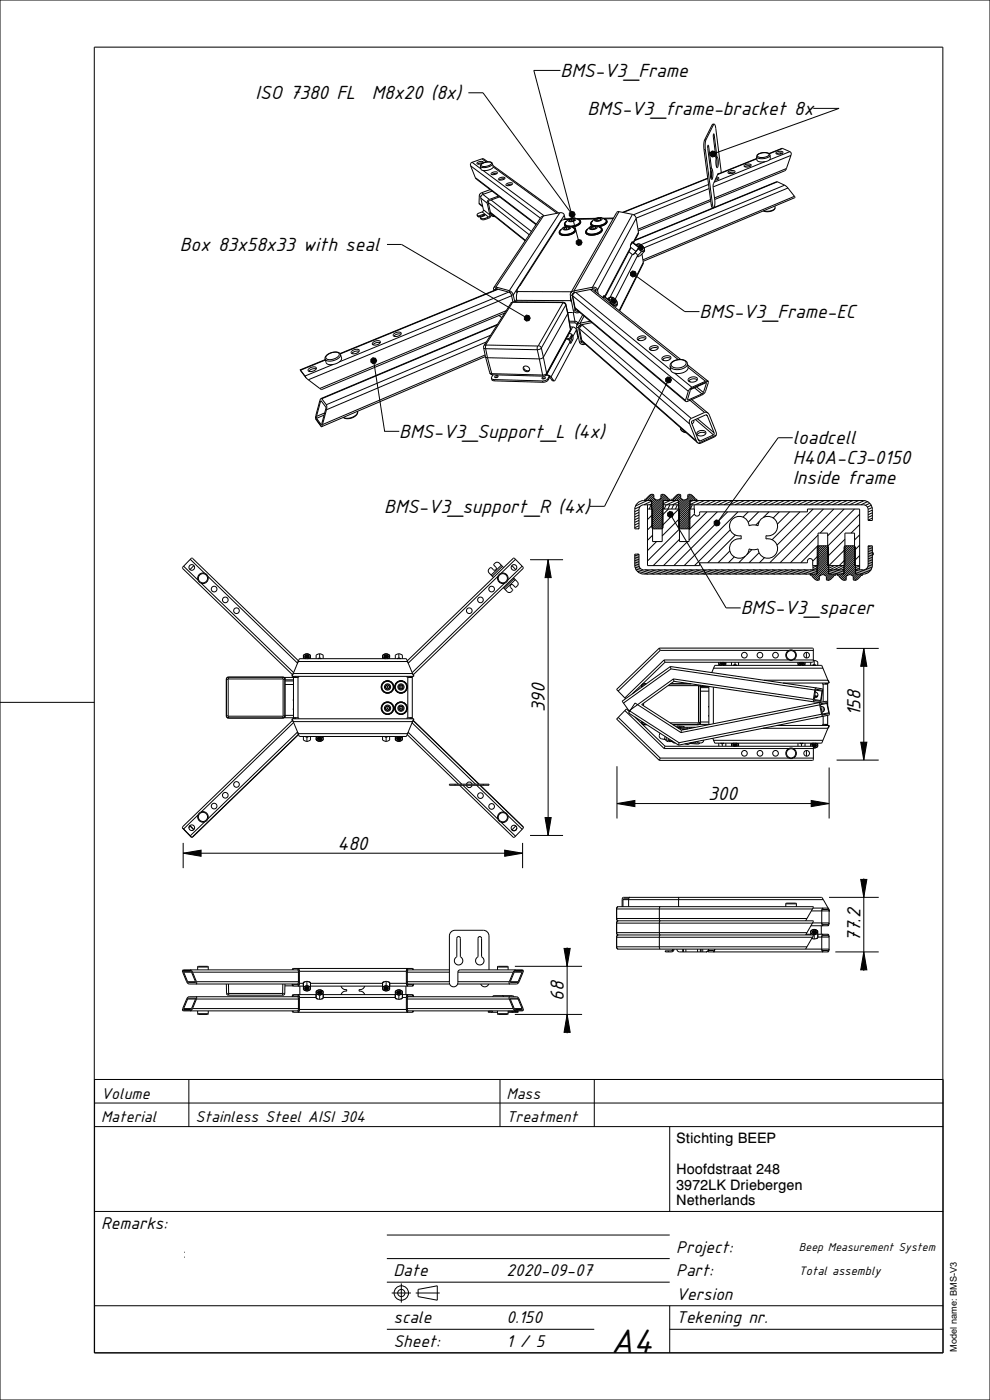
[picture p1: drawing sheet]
<svg xmlns="http://www.w3.org/2000/svg" width="210mm" height="297mm" viewBox="0 0 210 297" stroke-linecap="round" stroke-linejoin="round" font-family="sans-serif">
<defs><g id="words">
<text font-size="7.8" x="129.6" y="287">A4</text>
<g font-size="4.4">
<text x="118.9" y="16.3">BMS-V3_Frame</text>
<text x="54.2" y="21.1">ISO 7380 FL</text>
<text x="78.9" y="21.1">M8x20 (8x)</text>
<text x="124.6" y="24.4">BMS-V3_frame-bracket 8x</text>
<text x="38.1" y="53.3">Box 83x58x33 with seal</text>
<text x="148.4" y="67.5">BMS-V3_Frame-EC</text>
<text x="84.7" y="92.9">BMS-V3_Support_L (4x)</text>
<text x="168.2" y="94.3">loadcell</text>
<text x="168.2" y="98.5">H40A-C3-0150</text>
<text x="168.2" y="102.7">Inside frame</text>
<text x="81.5" y="108.8">BMS-V3_support_R (4x)</text>
<text x="157.1" y="130.4">BMS-V3_spacer</text>
<text x="115.6" y="151.1" transform="rotate(-90 115.6 151.1)">390</text>
<text x="182.5" y="152" transform="rotate(-90 182.5 152)">158</text>
<text x="150.2" y="169.8">300</text>
<text x="71.6" y="180.3">480</text>
<text x="182.5" y="199.8" transform="rotate(-90 182.5 199.8)">77.2</text>
<text x="119.6" y="212.3" transform="rotate(-90 119.6 212.3)">68</text>
</g>
<g font-size="3.9">
<text x="21.5" y="260.8">Remarks:</text>
<text x="143.5" y="265.8">Project:</text>
<text x="83.5" y="270.8">Date</text>
<text x="107.5" y="270.8">2020-09-07</text>
<text x="143.5" y="275.8">Version</text>
<text x="143.5" y="270.8">Part:</text>
<text x="83.5" y="280.8">scale</text>
<text x="107.5" y="280.8">0.150</text>
<text x="143.5" y="280.8">Tekening nr.</text>
<text x="83.5" y="285.8">Sheet:</text>
<text x="107.5" y="285.8">1 / 5</text>
</g>
<g font-size="3.6">
<text x="21.5" y="233.1">Volume</text>
<text x="107.5" y="233.1">Mass</text>
<text x="21.5" y="238.1">Material</text>
<text x="41.5" y="238.1">Stainless Steel AISI 304</text>
<text x="107.5" y="238.1">Treatment</text>
</g>
<g font-size="3.1">
<text x="143.5" y="242.5">Stichting BEEP</text>
<text x="143.5" y="249.1">Hoofdstraat 248</text>
<text x="143.5" y="252.4">3972LK Driebergen</text>
<text x="143.5" y="255.7">Netherlands</text>
</g>
<text font-size="2.8" x="169.5" y="270.4">Total assembly</text>
<text font-size="2.6" x="169.5" y="265.4">Beep Measurement System</text>
<text font-size="2" x="203" y="286.8" transform="rotate(-90 203 286.8)">Model name: BMS-V3</text>
</g></defs>
<g fill="none" stroke="#000" stroke-width=".21">
<path d="M0 0h210v297h-210zM99.4 19.7h3.1l18.5 25.3M118.9 14.9h-5.7l9.5 35.9M99.8 35.2l1 2.5M99.8 35.2l14.8 11.1M100.1 34.4l1.9 1.4M100.1 34.4l-.3 .3v.5M100.8 37.7l13 9.9M100.8 37.7l.3 .3 12.6 9.7M101.2 34.5l.8-.3 .5 .2-.2 .2-.6 .2h-.5zM102.2 34.8l.4-.3a1.18 1.18 0 0 1 1.7 .2 1.79 1.79 0 0 1-2.3 .4zM102.2 33.7h.4l.9 .6"/>
<path d="M102.2 33.7l-2.1 .7M102.2 33.7l1 .7M102.4 34.6l-1.1 .2M102.5 36.2l12.9 9.6M104.2 36.7l.8-.3 .5 .2-.2 .3-.6 .2-.5-.1zM104.5 34.7a1.97 1.97 0 0 1-2.6 .6M104.5 34.7l.1 .7a1.96 1.96 0 0 1-2.6 .5l-.1-.6M104.5 34.7a1.79 1.79 0 0 0-2.4 .2l-.2 .4M104.6 35.1l13.9 10.1M104.6 35.4l13.6 9.8M105.4 36.8h-.5l-.6 .2M105.8 37.9l.8-.3 .5 .2-.2 .2-.6 .2-.5-.1z"/>
<path d="M107 37.9h-.6l-.5 .3M107.4 39.1l.8-.3 .5 .1-.2 .3-.6 .2-.5-.1zM108.6 39.1h-.6l-.5 .3M149.3 31.8l1.6 11.6M149.5 29.7l-.2 .8v1.3M149.6 31.8h-.3M149.6 31.8l1.5 11.6M149.8 29.6l-.2 .9v1.3M149.8 29.6l-.3 .1M150.1 37.8l-18 7.2M150.1 37.9l-17.9 7.2M150.3 39.1l-15.9 6.5"/>
<path d="M150.3 31.1h-.2M150.3 31.1l-.1-.3-.1 .6 .6 4.6 .1 1.7a.22 .22 0 0 0 0 .3 .22 .22 0 0 0 .3 0l.1-1.3-.2-.9M150.3 31.1l.6 4.5M150.6 32.4l.5-.4 .5 .2 .3 .5-.3 .5-.5 .1-.5-.4zM150.9 37.6h-.2M150.9 35.6h-.2M150.9 35.6l.1 .2M150.9 37.5h-.2M151 35.7l-.3 .1 .2 .8-.1 1.3M151.1 26.5l-1.6 3.2M151.3 26.5l-1.5 3.1M151.3 26.5h-.2"/>
<path d="M151.5 26.3l-.4 .2M151.5 26.3l-.2 .2M151.5 26.3l.3 .9 1.2 9.4M151.5 28.7l-.1-.3-.1 .6 .6 4.6v1.6a.22 .22 0 0 0 0 .3 .22 .22 0 0 0 .3 0l.2-1.2-.3-1M151.5 28.7h-.2M151.5 28.7l.6 4.4M151.8 37.9l.6 .1M152 37.6l.4 .1 .1 .2-.8 .3M152.1 33.1v.2M152.1 33.1l-.3 .1M152.1 33.3h-.3l.3 .9-.1 1.2M152.4 36.9l-.1-.1-1 2.4 .3 3.7v.8l-.2 .3"/>
<path d="M154.5 36.4l.9-.2 .5 .2-.2 .3-.7 .1-.5-.1zM155.8 36.6l-.6-.1-.6 .3M157.9 35.1l.9-.3 .6 .2-.3 .3-.6 .1-.6-.1zM159.2 35.2h-.6l-.6 .2M160.5 33.6l-8.2 3.3M160.5 33.7l-8.3 3.3M160.7 32.8a1.93 1.93 0 0 1 2.4 0 1.79 1.79 0 0 1-2.4 .2zM162.2 34.3l-10.7 4.4M163.3 32.9a1.98 1.98 0 0 0-2.6-.1l-.2 .4M163.3 32.9h.1M163.3 32.9l.1 .7a2.06 2.06 0 0 1-2.8 .3l-.1-.7M163.3 32.9a2.07 2.07 0 0 1-2.8 .3"/>
<path d="M164.6 32.4l.9-.3 .6 .2-.3 .3-.6 .1-.5-.1zM164.9 38.6l-30.2 12.3M164.9 38.6l1.5 .7M164.9 38.6l-30.2 12.4M165.6 32.4l-.1 .3M166 32.5l-.6-.1-.7 .3M166 31.5l1.5 .7M166 31.5l-2.9 1.1M166 31.5l-2.8 1.1M166.4 39.3l.7 .6M166.4 39.3l-30.4 12.6M166.8 35.8l-15.2 6.2"/>
<path d="M166.8 35.8l-.4 .4-14.8 6.1M167.1 39.9l1.4 1.8M167.1 39.9l-30.5 12.7M167.5 32.2l.3 .3v.5M167.5 32.2l-4.3 1.7M167.8 33l-1 2.8M167.8 33l-16.5 6.7M172.5 23h5.5l-26.2 9.4M82.1 51.9h3.1l26.1 15.3M101.2 45.6l.1 .3M101.2 45.6h.1M101.3 45.6l.1 .2"/>
<path d="M101.3 45.6v.3M101.3 45.9l.2 .1M101.4 45.8l.1 .2M101.6 43.1l.8 .6M101.6 43.1l.8 .8M101.6 45.8h-.2M101.6 45.8l.1 .2M101.7 41.5l.3 .2M101.7 41.5l-.1 1.6M101.7 46h-.2M101.9 46.2v.2M101.9 46.2h.1"/>
<path d="M101.9 46.2l.2 .1M101.9 46.4h.1M101.9 46.4l.2 .1M102 42l.5 2.5M102 42l1.3 1.1M102.1 46.3v.2M102.2 40.9l-.5 .6M102.2 40.9l.4 .3M102.3 45.6v.2M102.3 45.6h.6l-1 .6M102.3 45.6l-.7 .2M102.3 45l-.9 .3-.2 .3"/>
<path d="M102.3 45l1.3 1.1M102.3 45.8l-.6 .2M102.4 41.2l-.3 .4-.1 .4M102.4 41.2l1.4 1.1M102.5 44.5l-.2 .5M102.5 44.5l1.4 1.1M102.8 45.7l-.5 .1M103 46.3h-.9M103 46.3v.2M103 46.5h-.9M103.3 43.1l.6 2.5M103.6 43l8.7 6.8"/>
<path d="M103.6 46.1l-.6 .2M103.8 42.3l-.4 .3-.1 .5M103.9 45.6l-.3 .5M104 40.2l-1.8 .7M104 45l7.5 6M104.1 45.2l7.3 5.9M104.1 45.5a.71 .71 0 0 1-.4 .8l-.7 .2M104.2 45.5v.1M104.2 45.5l.3 .4 .5 .1M104.2 42.4l8.5 6.7M104.2 45.6l.7 .3M104.4 40.5l-2 .7"/>
<path d="M105.8 41.6l-2 .7M106 41.8l-2.2 .7-.2 .3 .6 2.7M115.3 45.8l-.6 .4-10 14.8M115.3 45.8l-10.1 15.1M118.6 47.6l-8.4 13M118.6 47.6h.1M118.6 49.4v.1M118.8 45.1l.6 .1 .3 .5M118.8 45.1l-10.8 16.6M118.8 45.1l-3.5 .7M119.1 46.9l-.5 .8M119.5 46.6l-.5 .3"/>
<path d="M119.7 45.7l-10.8 16.9M119.7 45.7l.2 .7M119.7 47.6l.1-.3 .4-.4a.53 .53 0 0 0-.4 .6 .53 .53 0 0 0 .5 .5M119.7 47.6l.4 .4M119.7 47.6l.5 .4M119.9 48.7h.1M120.1 48.2l-.4 .2 .2 .3M120.1 48.2l.1 .4M120.2 48.6h.1M120.2 48.6l-.1 .1M120.6 48l-.8 .1M120.6 48a.37 .37 0 0 1 .5 .3 .37 .37 0 0 1-.5 .4l-.4 .1a.51 .51 0 0 1-.8-.4l.4-.3"/>
<path d="M120.6 48h.3a.77 .77 0 0 1 .8 1.1l-.9 .5a1.48 1.48 0 0 1-2-.4l.3-.6 .7-.5M120.6 46.6h-1.1M120.6 48.5l-.7 .2M120.6 48.5a.27 .27 0 0 0 .2-.4 .27 .27 0 0 0-.4 0l-.5 .1a.25 .25 0 0 0-.3 .2 .25 .25 0 0 0 .3 .3M120.6 48.5v.1M120.6 48.2l.2 .2-.2 .1M120.6 48.2l.1 .3M120.6 48.2h-.5M120.8 45.2l.4-.4 .6 .2 .2 .5-.2 .5-.6 .1-.4-.3zM120.8 46.4h-1.1l-.2 .2M121 46.9h.1M121.2 46.4l-.4 .3 .2 .2"/>
<path d="M121.2 46.4l.1 .5M121.3 46.9h.1M121.3 46.9h-.1M121.7 46.2a.36 .36 0 0 1 .5 .3 .36 .36 0 0 1-.5 .4l-.4 .1a.5 .5 0 0 1-.8-.3l.4-.3M121.7 46.2l-.8 .2M121.7 46.2a1.14 1.14 0 0 1 1.2 1 2.41 2.41 0 0 1-3 .4l.3-.7 .7-.5M121.7 46.8h.1M121.7 46.8a.27 .27 0 0 0 .2-.4 .27 .27 0 0 0-.5 0l-.4 .1a.23 .23 0 0 0-.3 .2 .23 .23 0 0 0 .3 .2M121.7 46.8l-.7 .1M121.7 46.4h-.5M121.7 46.4l.2 .3-.2 .1M121.7 46.4l.1 .3"/>
<path d="M122 49.1a2.71 2.71 0 0 1-3.3 .5l-.1-.1M122 49.1a2.76 2.76 0 0 1-3.3 .5l-.1-.1M122.1 48.7v.1M122.1 48.7l-.2-.3-.5-.2a.57 .57 0 0 1 .7 .6 .57 .57 0 0 1-.6 .6l-1.2 .4a1.23 1.23 0 0 1-1.7-.6l.5-.5-.4 .3-.1 .4M122.1 48.7a2.31 2.31 0 0 1-2.6 1.1l-.6-.1-.3-.3M122.1 48.8l-.1 .3M122.2 51.2l.5-.4 .5 .1 .3 .5-.3 .5-.5 .2-.5-.4zM123.1 47.4l-.7 .5-1.1 .3M123.1 47.3l-.7 .6-1.1 .3M123.2 46.9a1.95 1.95 0 0 1-2.1 1.2M123.2 46.9l-.2-.2-.5-.2a.56 .56 0 0 1 .6 .5 .56 .56 0 0 1-.5 .6l-1.6 .4M123.2 46.9v.2"/>
<path d="M123.2 47.1l-.1 .2M123.2 47.1l-.1 .3M124.2 49.3l.1 .1M124.3 48.9l-.1 .4M124.7 48.6l-.4 .3M125.3 47.5l.5 .4M125.3 47.5v.1M125.3 47.6h.1M125.3 47.6l.3 .4zM125.4 47.2l-.1 .3M125.4 47.2a.52 .52 0 0 0 .5 .7M125.5 48.6h.1"/>
<path d="M125.6 48.6h.1M125.7 46.8l-.3 .4M125.7 48.1l-.4 .2 .2 .3M125.7 48.1l.1 .4M125.8 48.5l.1 .1M125.8 48.5v.1M126.1 46.5h-3.5M126.1 46.5l1-.4a.35 .35 0 0 1 .5 .1 .35 .35 0 0 1 0 .5l-.7 .2a.53 .53 0 0 1-.8-.3zM126.2 47.9a.37 .37 0 0 1 .5 .3 .37 .37 0 0 1-.4 .4l-.4 .1a.53 .53 0 0 1-.9-.4l.4-.3M126.2 47.9h.3a.79 .79 0 0 1 .9 1.1 2.48 2.48 0 0 1-3 .3l.3-.7 .7-.6M126.2 47.9l-.8 .1M126.2 48.5l-.6 .1"/>
<path d="M126.2 48.5a.28 .28 0 0 0 .2-.4 .28 .28 0 0 0-.4-.1l-.4 .1a.24 .24 0 0 0-.3 .2 .24 .24 0 0 0 .2 .3M126.3 48.1h-.6M126.3 48.1l.1 .2-.2 .2M126.3 48.1v.3M126.4 46.5l.7-.2a.29 .29 0 0 1 .4 .2 .29 .29 0 0 1-.4 .3h-.5a.21 .21 0 0 1-.2 0 .21 .21 0 0 1 0-.3zM126.4 46.3l-4.1 .1M126.6 46.8h.1M126.8 46.3l-.4 .3 .2 .2M126.8 46.3v.5M126.8 46.8h.1M126.8 46.8h.2M126.9 48.1l.3-.1a1.63 1.63 0 0 0 1.6-1 1.7 1.7 0 0 1-1.9 1.1z"/>
<path d="M127.3 46.7h-.1M127.3 46.1a1.18 1.18 0 0 1 1.2 1 2.34 2.34 0 0 1-3 .4l.2-.7 .7-.5M127.3 46.3h-.5M127.3 46.3l.1 .3-.1 .1M127.3 46.3l.1 .3M127.6 48.9a2.73 2.73 0 0 1-3.3 .4v-.4M127.7 48.9a2.79 2.79 0 0 1-3.4 .5l-.1-.1M127.7 49a2.78 2.78 0 0 1-3.4 .5v-.1M127.7 49a2.69 2.69 0 0 1-3.4 .5v-.1M127.7 48.6l-.2-.3-.4-.1a.53 .53 0 0 1 .5 .7M127.7 48.6v.4M127.7 48.6v.3"/>
<path d="M127.8 48.8l-.1 .2M128.1 46.4l.4 .2 .2 .3M128.1 46.4a.56 .56 0 0 1 .6 .5 .56 .56 0 0 1-.5 .6l-1.6 .5M128.7 46.9l.1 .1M128.7 46.9a1.91 1.91 0 0 1-2 1.1M130.1 46.4h-1.9M130.1 46.3h-2.2M131.3 44.9l-.5 .2-9.7 17.1M131.3 44.9l-9.5 16.8M131.3 44.9l2.9 .6M133.4 53.4l.8 .6M133.7 52.4l1.2 .9"/>
<path d="M133.7 52.4l.1 .1M133.7 57.8l.5-.3 .5 .1 .3 .5-.3 .5-.5 .2-.5-.4zM133.8 52.5l-5.6 10.4M133.8 52.5l-.1 .4-5.3 10.1M134.1 51.4l-.3 .4M134.1 51.4l1.4 1.1M134.1 51.4h.1M134.1 51.4l.1 .1-.4 .5M134.1 54l-4.7 9.1M134.2 45.5l.5 .3 .2 .5M134.2 45.5l-8.5 15.4M134.2 51.5l1.2 1"/>
<path d="M134.2 54h.1M134.3 51.5l-.2-.2-.3 .7-.1 .4M134.3 51.5h-.1M134.3 51.5h.1M134.6 51.8l.4 .1M134.7 53.6l.5 .6M134.9 58.5l10.4 7.6h3.1M134.9 53.3l-.7 .7M134.9 46.3l-8.2 15.2M134.9 46.3l.5 3M135 51.9l.1 .2M135 51.9l-.1 .1"/>
<path d="M135 51.9l.7-.2 .4 .3 .5 .6 .1 .7M135.1 52.2a.48 .48 0 0 1 .4-.5 .48 .48 0 0 1 .6 .3 .77 .77 0 0 1 .4 1.2l-.8-.2M135.2 54.2l.2 .2M135.2 54.2l-4.7 9.3M135.3 52.8l.4 .2M135.4 54.4h-.1M135.4 52.7l.3 .3M135.4 54.4h.1M135.4 49.3l-1.1 2.2M135.4 49.3v.3l-1 2M135.4 52.5l-.5 .8M135.4 52.5h.1"/>
<path d="M135.4 52.3l.3 .5 .4 .2M135.5 52.3l.4 .2 .2 .4M135.5 52.3l.4 .2 .2 .5M135.5 52.5l-.7 1-.6 .5M135.5 52.5h.1M135.5 52.4l.5 .5M135.5 52.1l-.1 .2M135.5 52.1l.5 .2M135.5 52.5l.4 .4zM135.5 52.1l.5 .1a.44 .44 0 0 1 .3 .3 .44 .44 0 0 1-.1 .5h-.1M135.5 52.1l.5 .1 .3 .5M135.5 52.1h.1"/>
<path d="M135.6 52.2l-.1 .2M135.6 52.2l.4 .1M135.6 52.2l.4 .2 .2 .5M135.6 52.3l.5 .5M135.7 53l.3 .4M135.7 52.2l.5 .5M136 52.3l.2 .6M136 52.2a.43 .43 0 0 1 .3 .3 .43 .43 0 0 1-.1 .5M136 53.4l-.8 .9M136.1 53h.1M136.2 52.9l-.1 .1M136.2 52.9h-.1"/>
<path d="M136.2 52.9h.1M136.2 53.9l.3 1.8M136.5 55.7l-.1 .3-5 10M136.5 55.7l-5.2 10.2M136.7 53.3l-.7 .1M136.7 53.3l-.9 .9-.5 .2M150.4 40l-15.5 6.3M150.7 42.3l-15.4 6.3M150.8 42.7l-15.4 6.3M150.9 43.4l.1 .6h.4M151.1 43.4l.3 .6M151.1 43.4h-.2"/>
<path d="M164.4 43.7v.3M164.4 44a1.79 1.79 0 0 1-2.5 .7M164.4 44a2 2 0 0 1-2.4 .7M168.5 41.7l-32.1 13.4M168.5 41.7l.1 .2-32.2 13.5M63.7 78.5l1.2 1.7M63.7 78.5h.1M63.8 78.5l.9 1.3M64.7 79.8l.2 .4M65.5 78.2l1-.4 .4 .1 .2 .2-.3 .5-.8 .2-.6-.1zM67.1 78.3h-.9l-.7 .5M69 76.3l-5.3 2.2"/>
<path d="M69 76.4l-5.2 2.1M69.3 75.4a2.07 2.07 0 0 1 2.6-.3 1.92 1.92 0 0 1-2.3 1.2l-.5-.4zM70.6 77.3l-5.9 2.5M72.2 75.2l.3 .7a2.16 2.16 0 0 1-2.6 1.5l-.6-.3-.3-.9M72.2 75.2a2.2 2.2 0 0 1-2.5 1.4l-.5-.1-.2-.3M72.2 75.2a1.97 1.97 0 0 0-2.8 0l-.4 .5v.5M74.6 74.5l1-.4 .5 .1 .1 .2-.3 .4-.8 .3-.6-.2zM76.2 74.5h-.9l-.7 .5M78.7 76.2l.4-.3 .6 .1 .2 .5-.2 .5-.6 .2-.4-.4zM79.1 72.7l.9-.4h.5l.2 .2-.3 .5-.8 .2-.6-.1zM79.4 77.2l2.2 14.3h3.1M80.7 72.7h-.9l-.7 .4"/>
<path d="M83.5 70.8l1-.3h.4l.2 .2-.3 .4-.7 .3-.6-.1zM85.1 70.9h-.8l-.8 .4M102.6 73.8l.4 .2M102.6 73.8l.4 1.9M102.7 73.3l-.1 .5M102.9 75.3l-34.5 14.8M103 75.6l-34.8 14.9M103 75.7h.1M103 75.7l.4 .2M103 75.7l.9 3.4M103 74l11 .2M103 74l.4 1.9"/>
<path d="M103 73.1l-.3 .2M103 73.1v.9M103.1 73.2l10.9 .2M103.1 72.5l-33.9 14.4M103.4 75.9l.9 3.4M103.4 75.9l11 .2M103.9 79.1l.4 .2M103.9 79.1l.2 .3 .4 .1M104 71.1l-34.8 14.8M104.3 79.3l10.8 .3M104.3 79.3l.2 .2M104.5 79.5l10.8 .3"/>
<path d="M104.6 79.5l-.4 .7M104.7 61.4v.2M104.7 61.4h.4M104.7 61v.4M105 79.8l.4-.1 .3 .1-.5 .3-.3-.1zM105.1 61.4v.1M105.2 60.9l.1 .4M105.2 60.9l2.8 .8M105.2 60.9l-.5 .1M105.2 61.2l-.1 .2M105.3 61.3l2.8 .7M105.3 61.3l-.2-.1v.2"/>
<path d="M105.3 80l.1 .1M105.4 61.3l-.1 .1M105.4 69l-37.1 15.6M105.5 68.8l-37.4 15.7M105.6 80l-.5 .1M105.6 61.4l-33.5 13.6M105.6 61.4l-33.4 13.7M105.6 61.4h.1M105.8 66.9l.6 .5M106.8 66.5l.1 .1M107.1 66.4l-38.9 16.2-.4-.2M107.4 65.9l-39.6 16.5"/>
<path d="M107.9 62l-35.9 14.8M108 62l.3 .2M108 61.7l.6 .3 .3 .6M108 61.7l.1 .3M108.1 62l.4 .6M108.5 62.6l.3 1.5M108.5 62.6h.4M108.5 62.7l-43.1 17.9M108.7 64.2l-.3 .1M108.7 64.2l-5.7 8.9M108.9 64.1l-.2 .1M108.9 64.1l10.4 .1"/>
<path d="M108.9 62.6l.3 1.5M109 64.1h10.4M109 64.1h-.1M109 64.1l-.6 .2-5.7 9M109.3 63.9l.1 .2M109.3 63.9h.2M109.6 63.5l-.3 .4M109.6 63.5h.1M109.6 61.7h.2M109.6 61.7l.1 .5M109.6 63.7l-.1 .2M109.6 63.7l11.5 .1"/>
<path d="M109.6 63.8l-.1 .1M109.7 61.5l-.1 .2M109.8 61.7v.1M109.8 61.7v.2M109.8 61.9l-.2 .8v1M109.8 61.9h11.4M109.8 61.8v.1M109.8 61.8h.1M110.3 60.6l-.6 .9M111.1 77.8l.1 .4 .3 .3 .5 .2 .3-.2M111.1 77.8l.4-.2 .5 .2 .3 .4v.4l-.5 .2-.5-.1-.3-.5zM111.2 67.2l.5-.3 .5 .1 .3 .5-.3 .5-.5 .1-.5-.3z"/>
<path d="M114 74.2l.4 1.9M114 73.4v.8M114.2 73.3l-.2 .1M114.2 73.3l.4 .2 .2 .3M114.4 76.1l.7 3.5M114.8 73.8l.5 2M114.8 73.8l-.8 .4M115.1 79.6l.2 .2M115.3 75.8l-.4 .2-.5 .1M115.3 75.8l.7 3.4M115.9 79.6h.1M115.9 79.6l.6 .2"/>
<path d="M115.9 79.4h.1M115.9 79.4l-.6 .4M115.9 79.5h.1M115.9 79.5v.1M115.9 79.5l1 .4M115.9 79.5l.1 .1M116 79.2l-.1 .2M116 79.2l-.4 .3-.5 .1M116.5 79.9v.3M116.5 79.9l-.3 .4M116.5 79.8v.4M116.5 79.8v.1"/>
<path d="M116.5 79.9l.5 .7M116.9 79.9l.7 .9M119.3 64.2l.1 .1M119.4 64.3l-5.2 9M119.4 64.3l.4 .1 .2 .3M119.4 64.1l-.1 .1M119.4 64.1l.4 .1 .2 .4M120 64.7l.4 1.9M120 64.7l-5.2 9.1M120 64.6l.5 1.8M120 64.6v.1M120 71.9h.1"/>
<path d="M120.1 71.8h.1M120.1 71.8h.3M120.1 71.8v.1M120.1 71.9l-4.2 7.6M120.1 71.9l.6 .2 .3 .7h.1M120.3 71.4h.2M120.4 71.8v.2M120.4 66.6l-5.1 9.2M120.4 66.6l.6 3.3M120.5 71.1v.2l-.2 .2M120.5 66.4l.5 3.4M120.5 66.4l-.1 .2"/>
<path d="M120.6 70.8h.1M120.6 70.8l.7 .1M120.7 70.7h.1M120.7 70.7v.1M120.7 70.7l.3 .1M120.7 68.1l1.4 .1M120.8 68.5h1.1M120.9 71.6l.1 .3M120.9 71.6l-.5 .2M121 69.4h.5M121 72.8h.1M121 62.6l.6 3.2"/>
<path d="M121 62.6h.4M121 71.9l-.4 .2M121 69.9l-5 9.3M121 62.8l.1 1M121 69.8v.4v-.3M121 69.8v.1M121.1 62.2l-.1 .4M121.1 63.8v.1M121.1 63.9h.1M121.2 71.6h.1M121.2 63.7l-.1 .2M121.2 72.1h.3"/>
<path d="M121.2 72.1l-4.3 7.8M121.2 63.9h.1M121.2 71.4v.1M121.2 71.5v.6M121.2 71.5h.3M121.3 71l-.4 .6M121.3 71v.3M121.3 70.9v.1M121.3 70.9v.4M121.3 70.9l.2 .5M121.3 71.3l-.3 .6M121.4 62.6l.6 3.2"/>
<path d="M121.5 69.4l-5.6 10M121.5 69.4l.5 .2 .3 .4M121.5 62.8l24.5 20.2M121.5 62.8l.5 2.5M121.5 72.1l-.4 .7M121.5 71.4v.7M121.6 65.8h.4M121.6 65.8l.3 .5 .7 .1M121.6 66.3l.4 1.9M121.7 62.1l-.3 .5M121.8 61.7l-.7 .5M121.8 61.7v.4"/>
<path d="M121.8 66.1l-.3 .2h-1.1M121.8 66.1h.1M121.8 62.1l-.3 .2-.1 .3M121.9 68.5l.5 .4M122 65.3l.2 .3 23.2 19.6M122 65.3l23.4 19.7M122 65.8l.2 .2h.4M122 62l-.4 .3-.1 .5M122.1 68.2l.4 .3M122.1 68.2l-.2 .3M122.1 62l20.2 16.5M122.1 65.6l-.1 .2"/>
<path d="M122.3 70l-.8 1.4M122.3 70l.3 1.6-5 9.2M122.3 69.5l.6 3M122.3 69.5h.4M122.4 68.9v.1M122.4 69l-.1 .5M122.5 71l.2 .6M122.5 70.8h.1M122.5 68.5l-.1 .4M122.5 68.5l.1 .2M122.6 71.6h.1M122.6 66v.4"/>
<path d="M122.6 66h.1M122.7 69.5l.6 3M122.9 72.5h.4M122.9 72.5l.3 .5 .7 .1M122.9 69.8l.5 2.4M122.9 69.8l23.4 20.1M122.9 69l-.2 .5M123 66.3l-.4 .1M123 69.4l-.1 .4M123.1 68.6v.3M123.1 68.6l-.7 .4M123.1 68.9l-.3 .3-.1 .3"/>
<path d="M123.3 68.9l-.3 .5M123.3 72.5l.2 .2h.3M123.4 72.2l24.3 21.3M123.4 72.2l24.6 21.7M123.4 72.3l-.1 .2M123.6 69l23 19.8M123.6 69l-.6 .4M123.6 66.8l-1.2 2.2M123.7 68.8l-.1 .2M123.9 72.8v.3M123.9 67l-.8 1.6M124.2 73l-.3 .1"/>
<path d="M125.2 68.1l-2.1 .5M125.2 61.4l.7 .2 18.5 14.7M125.2 61.4l18.7 14.9M125.2 61.4h.1M125.6 68.4l-2.5 .5M125.7 60.9l-3.9 .8M125.7 60.9l.1 .4M125.7 60.9l.7 .1 .3 .5M125.8 61.3h.3l.2 .2M125.8 61.3l-4 .8M126.3 61.5l-.1 .3M126.3 61.5h.4"/>
<path d="M126.3 61.5l.1 .5M126.7 61.5l.2 .9M128 62.9l-.1 .2M128 62.8h.1M128 62.8l.1 .2M128 62.8l1.5 1.2M128.1 63l-.2 .2M128.1 63l1.4 1M128.2 62.9h.1M128.2 62.9l-.1-.2-.2 .4M129.1 63.2a1.42 1.42 0 0 1 1.9 1.5M129.1 63.2l.1 .5"/>
<path d="M129.1 63.2l-.2 .2M129.3 63.7a.53 .53 0 0 1 .2-.7 .53 .53 0 0 1 .7 .3 .8 .8 0 0 1 .7 .6 .8 .8 0 0 1-.3 .8l-.6-.2-.5-.4M129.4 64.2l.8 .7M129.5 64l-.1 .3M129.5 64h.1M129.6 63.7a.7 .7 0 0 1 .7 .7M129.6 63.7l.5 .2 .2 .5M129.6 63.8l.5 .5zM129.6 63.4a.74 .74 0 0 0 .6 1M129.6 63.4l.5 .3M129.7 63.8l.4 .4M129.7 63.4l.4 .1a.47 .47 0 0 1 .5 .3 .47 .47 0 0 1-.3 .6h-.1"/>
<path d="M129.7 63.4h-.1M129.7 63.4a.86 .86 0 0 1 .8 .7M129.7 63.5l.4 .2M129.7 63.5l.2 .1a.68 .68 0 0 1 .5 .7M129.7 63.5l-.1 .3M129.7 64l.2 .2M129.8 63.7l.4 .4M129.9 63.6l.4 .4M130.1 63.7l.3 .3v.3M130.2 63.5a.44 .44 0 0 1 .4 .4 .44 .44 0 0 1-.3 .5M130.2 64.9h-.1M130.2 64.4h.1"/>
<path d="M130.3 64.3v.1M130.4 64.3h-.1M131 64.7l-.8 .2M131 64.7l-.5 .5M135.3 71.6l.5-.3h.6l.5 .1 .1 .2-.3 .5-.9 .2-.6-.3zM135.4 72l.2 .2M137 71.8l-.9-.1-.8 .4M137.9 73.7l1-.4 .5 .1 .2 .3-.3 .5-.8 .2-.7-.3-.1-.2zM137.9 74.1l.3 .2M139.6 73.9l-.9-.2-.8 .5M140.5 75.8l.5-.3h.6l.5 .1 .2 .3-.4 .5-.8 .1-.6-.2zM140.6 76.2l.3 .3"/>
<path d="M142.1 77.7l.2 .8M142.3 76.1l-.9-.2-.9 .4M142.6 76.9a2.19 2.19 0 0 1 2.9 0 1.63 1.63 0 0 1-2.1 1.2 .77 .77 0 0 1-.8-.3 .77 .77 0 0 1-.1-.8zM143.1 79.2l3.7 3M145.8 77.1h.1M145.8 77.1a2.14 2.14 0 0 0-3.1-.4l-.5 .5-.1 .5M145.8 77.1l.2 .8M145.8 77.1a2.09 2.09 0 0 1-2.6 1.3l-.7-.2-.4-.5M145.9 77.4l4.3 3.5M145.9 77.9l3.8 3M146 77.9a2.08 2.08 0 0 1-2.7 1.3l-.8-.3-.2-.4M64.9 80.2l.5 .4"/>
<path d="M65.4 80.6l2.4 1.8M66.9 88.8l1.3 1.7M67.1 88.3v.4M67.1 88.7l1 1.3M68 85.2l.1-.2 1 1.5-.8 3.4-.2 .1M68 85.2l-.9 3.1M68.1 84.5l-.3 .5-.9 3.8M68.1 84.5l.2 .1M68.2 85.1l-.2 .1M68.2 90.5h.1M68.2 90h-.1M68.3 84.6l.9 1.3"/>
<path d="M68.4 90.1l-.2 .4M68.7 88.1l-1.6 .6M68.9 87.6l-1.8 .7M69.2 85.9v1M69.2 86.9l-.8 3.2M75.8 87.3h.1M75.8 87.3a1.93 1.93 0 0 1-2.4 1.5l-.6-.3M75.8 87.3a2.08 2.08 0 0 1-2.4 1.4l-.5-.2M104.2 80.2l.6 .3M104.2 80.2l.2 .4 .5 .2M104.8 80.5l10.3 .3M104.8 80.5l.1 .3"/>
<path d="M104.9 80.8l10.2 .3M115 80.1l.5-.2 .2 .2-.5 .3-.2-.1zM115.1 80.8v.3M115.6 80.3l-.5 .1M116.2 80.3l-.4 .4-.7 .1M116.2 80.3l.1 .3M116.3 80.6l-.5 .4-.7 .1M116.5 80.2l-.2 .4M117 80.6h.4M117 80.6l.2 .2h.4M141.2 80.3l.4-.3 .6 .1 .2 .5-.2 .5-.6 .1-.4-.3zM141.5 81.2l-13.3 26.2h-3.1"/>
<path d="M144.3 90.7l.1 .2M144.4 90.9l.3 .6 .9 .3M144.4 90.9l.3 .5 .7 .3M145.4 85v.2M145.9 84.7l.1 .1M146 83l-.6 2M146.1 80.3l.5-.3 .6-.1 .6 .2 .2 .3-.5 .5-.8 .2-.7-.3zM146.1 80.8l.4 .2M146.3 89.9l1.4 3.6M146.3 82.6l-.3 .4M146.4 84.9l3.1 2.6M146.6 88.8l-.4 .5 .1 .6"/>
<path d="M146.7 84.8l3.5 2.8M146.8 82.2l-.5 .4M147.1 89.2l.1 .3-.4 .4M147.3 82.3l1.6 1.3M147.5 89l3.8 3.3M147.7 93.5l.3 .4M147.7 82.1l1.5 1.2M147.9 80.6l-.4-.2h-.6l-.8 .4M147.9 88.8l3.6 3M147.9 91.7l.6-.3 .6-.1 .5 .2 .1 .4-.4 .4-.8 .2-.7-.3zM148 93.9l.1 .1M148.1 93.1l.4 .4"/>
<path d="M148.9 83.6l-2.9 1.2M149.2 83.3l-.3 .3M149.5 87.5l-2.9 1.3M149.5 87.5l.7 .1M149.7 80.9l-2.9 1.3M149.7 92l-.4-.3h-.6l-.5 .2-.3 .3M149.7 81.2l.1 .1M149.8 88l.3 .2M149.8 81.3l-.6 2M149.8 81.3l-.1-.1-3.1 1.4-.8 2.2h.2M150.1 88.2l-.4-.2-3 1.5 1.4 3.9 .4 .1M150.1 88.2l1.4 3.6"/>
<path d="M150.2 87.6l.2 .4 1.5 3.6v.7M150.2 80.9h-.5M150.2 80.9h.1M150.2 80.9l-3.9 1.7M150.2 80.9l-.6 2.2-.3 .4-3.4 1.6-.5 .1M151.3 92.3l-2.8 1.2M151.5 91.8l-.2 .5M151.9 92.3l-3.8 1.7M151.9 92.3l-.4 .4-2.8 1.3h-.6M168.2 92.9h-3.1l-12.6 17.5M40.4 118.7l3 2.9M41.1 120l-.8 .8"/>
<path d="M106.3 119.9l-2.1 2.1M108.6 120l.8 .8M109.3 118.7l-3 2.9M112.4 118.7h7M116.3 118.7l.6 3.8h-1.3zM116.3 118.7v58.5M134.6 119.6l.9 .2M134.6 119.2l.9 .3M134.6 118.9l.9 .2M134.6 118.5l.9 .2M134.6 118.1l.9 .3M134.6 117.8l.9 .2"/>
<path d="M134.6 119.9l1 .3M135.2 117.6l.3 .1M135.5 108.1l-.9 .4M135.5 108.7l-.9 .4M135.5 109.3l-.9 .4M135.5 109.8l-.9 .4M135.5 110.4l-.9 .4M135.5 111l-.9 .4M135.5 111.5l-.9 .4M135.5 112.1l-.2 .1M135.8 107.5l-1.2 .5M136.6 107.1h1.6"/>
<path d="M136.8 106v.2M136.8 105.9v.1M136.8 105.9h.3M137.3 106.2l-2.5 1.1M137.3 107.1v12.9h11.1v-.6h22.9a.63 .63 0 0 1 .1-.7 .63 .63 0 0 1 .7-.1l.3 .4M137.3 108h1.1v6.9h2.1v-6.9h3.6v6.9h2.1v-6.9h1.1v.9a.55 .55 0 0 0 .6 .6 .55 .55 0 0 0 .5-.6v-.3h22.9v-.6h11v12.9M137.4 108h-.1M138.1 107.1l-.4 .9M138.2 106.9l-.4 .2M138.2 106.3l-1.6 .8M138.3 104.9l-1.3 1.3M138.4 109.2l-1.1 1"/>
<path d="M138.4 111.4l-1.1 1M138.4 113.5l-1.1 1.1M138.6 104.9l-1.2 1.3M138.7 105.7l-.5 .5v1.8M138.7 105.3l-.9 .9M138.9 105.9l-.7 .6M139.2 106l-1 .9M139.3 114.9l-2 1.9M139.5 106.1l-1.3 1.3M140.2 105v.7l-.6 .4h-.3l-.6-.4v-.7a1.41 1.41 0 0 0-1.6 .9M140.2 105h.1M140.6 106.6l-2.4 2.4"/>
<path d="M140.6 107l-2.4 2.4M140.6 107.4l-2.4 2.4M140.6 107.8l-2.4 2.4M140.6 108.2l-2.4 2.4M140.6 108.6l-2.4 2.4M140.6 109l-2.4 2.4M140.6 109.4l-2.4 2.4M140.6 109.8l-2.2 2.3M140.6 110.2l-1.9 2M140.6 110.6l-1.5 1.6M140.6 111l-1.1 1.2M140.6 111.5l-.7 .7"/>
<path d="M140.6 111.9l-.3 .3M140.7 107.1h3.1M140.7 106.2v1.8M140.7 104.9l-.5 .5M140.8 104.9l-.6 .1M140.8 104.9l1 1h.3v.2M140.9 106.2l-.2 .1M141 105l-2.8 2.8M141.2 105.2l-3 3M141.3 107.1l-.4 .9M141.4 105.4l-3.2 3.2M141.6 108.9l.5-.4 .5 .1 .3 .5-.3 .5-.5 .2-.5-.4z"/>
<path d="M141.6 105.6l-.6 .6M141.8 108l-1.3 1.3M141.8 105.8l-.4 .4M142.1 107.1l-.4 .9M142.1 105.9l-.3 .3M142.1 106.1v.1M142.1 106.2l-1.4 .7M142.5 106v.2M142.5 105.9v.1M142.5 109.7l11.5 19.3h3.1M142.9 107.1l-.4 .9M143.3 106.2l-1.9 .9"/>
<path d="M143.7 107.1l-.4 .9M143.9 106.5l-1.3 .6M144 108l-3.5 3.5M144 104.9l-1.3 1.3M144.1 112.2l-6.8 6.8M144.1 114.4l-5.5 5.6M144.3 104.9l-1.2 1.3M144.4 105.3l-.9 .9M144.4 105.7l-.5 .5M144.6 105.9l-.7 .6M144.9 106l-1 .9M145.2 106.1l-1.3 1.3"/>
<path d="M145.8 114.9l-5.1 5.1M145.9 105a1.41 1.41 0 0 1 1.6 .9h.3v.3M145.9 105v.7l-.6 .4h-.3l-.6-.4v-.7a1.41 1.41 0 0 0-1.6 .9h-.3M145.9 105h.1M146.3 106.2v5.7l-.2 .3h-1.9l-.3-.3v-5.7h-3.3v5.7l-.2 .3h-1.9l-.3-.3v-5.7a2.97 2.97 0 0 0-3.3 .9l-.3 1v4.1h.9v-4.1a1.01 1.01 0 0 1 1.1-1M146.3 106.2h36.8a1.91 1.91 0 0 1 1.9 1.9v2.3h-.9v-2.3M146.3 106.6l-2.4 2.4M146.3 107l-2.4 2.4M146.3 107.4l-2.4 2.4M146.3 107.8l-5.8 5.9M146.3 108.2l-2.4 2.4M146.3 108.6l-2.4 2.4"/>
<path d="M146.3 109l-2.4 2.4M146.3 109.4l-2.4 2.4M146.3 109.8l-2.2 2.3M146.3 110.2l-1.9 2M146.3 110.6l-1.5 1.6M146.3 111l-1.1 1.2M146.3 111.5l-.7 .7M146.3 111.9l-.3 .3M146.4 107.1h36.7a1.01 1.01 0 0 1 1 1M146.4 106.2v1.8M146.4 104.9l-.5 .5M146.7 105l-2.8 2.8"/>
<path d="M146.9 107.1l-.5 .9M146.9 105.2l-3 3M147 106.2l-.6 .3M147.1 105.4l-3.2 3.2M147.2 107.1v.9M147.3 109l-1.1 1.2M147.3 105.6l-.6 .6M147.5 105.8l-.4 .4M147.8 105.9l-.3 .3M148.2 106.2l-1.8 .8M149.4 106.2l-1.9 .9M150 108.6l-3.8 3.8"/>
<path d="M150.6 106.2l-1.9 .9M151.5 110.7l.4-.4 .6 .1 .2 .5-.2 .5-.6 .2-.4-.4zM151.8 106.2l-1.9 .9M152.1 108.6l-5.9 6M153 106.2l-1.9 .9M154.2 106.2l-1.9 .9M154.3 108.6l-11.4 11.4M154.8 116.9l-2.5 2.5M154.9 112.4l-7.6 7.6M155.2 110.3a2.07 2.07 0 0 1 2.2-.7 2.07 2.07 0 0 1 1.5 1.9l.8-.1 1.1 .1a2.07 2.07 0 0 1 2.3-1.9 2.07 2.07 0 0 1 1.8 2.3 2.07 2.07 0 0 1-2.4 1.7v.7a2.07 2.07 0 0 1 2.4 1.8 2.07 2.07 0 0 1-1.8 2.3 2.07 2.07 0 0 1-2.3-2l-1.1 .2-.8-.2a2.07 2.07 0 0 1-2.3 2 2.07 2.07 0 0 1-1.8-2.3 2.07 2.07 0 0 1 2.4-1.8v-.7a2.07 2.07 0 0 1-2.1-.9 2.07 2.07 0 0 1 .1-2.4zM155.5 106.2l-2 .9M155.8 118.1l-1.3 1.3"/>
<path d="M156 113.5l-5.9 5.9M156.5 108.6l-11.4 11.4M156.7 106.2l-2 .9M157.9 106.2l-1.9 .9M158.1 118l-1.4 1.4M158.7 108.6l-1.1 1.1M159.1 106.2l-1.9 .9M159.5 116.6l-1.1 1.1M160.3 106.2l-1.9 .9M160.9 108.6l-2.2 2.2M161 117.3l-2.1 2.1M161 110.7l-.7 .7"/>
<path d="M161.5 106.2l-1.9 .9M162.2 118.3l-1.1 1.1M162.7 106.2l-1.9 .9M163.1 108.6l-1.2 1.2M163.9 106.2l-1.9 .9M165.2 106.2l-2 .9M165.3 108.6l-1.3 1.3M166.4 106.2l-2 .9M167.5 108.6l-2.6 2.6M167.6 106.2l-2 .9M168.8 106.2l-1.9 .9M169.7 108.6l-5.9 5.9"/>
<path d="M170 106.2l-1.9 .9M171.2 106.2l-1.9 .9M172.4 119v1h1.1v-6.9h2.1v6.9h3.6v-6.9h2.1v6.9h1M172.4 106.2l-1.9 .9M172.4 120v.9M172.5 108l-7.7 7.6M173.3 116v5.8h-36.7a1.91 1.91 0 0 1-2-1.9v-2.3h.9v2.3a1.01 1.01 0 0 0 1.1 1h36.7h-.1M173.5 113.5l-5.8 5.9M173.5 115.7l-3.7 3.7M173.6 115.8h1.9l.2 .2v5.8M173.6 115.8l-.3 .3M173.6 106.2l-1.9 .9"/>
<path d="M174 115.8l-.7 .7M174.4 115.8l-1.1 1.1M174.7 108l-11.4 11.4M174.8 115.8l-1.5 1.5M174.8 106.2l-1.9 .9M175.3 115.8l-2 1.9M175.7 119.4l-3.2 3.2M175.7 116.1l-2.4 2.4M175.7 116.5l-2.4 2.4M175.7 116.9l-2.4 2.4M175.7 117.3l-2.4 2.4M175.7 117.7l-2.4 2.4"/>
<path d="M175.7 118.1l-2.4 2.4M175.7 118.5l-2.4 2.4M175.7 119l-2.4 2.4M175.7 119.8l-3 3M175.8 120v1.8M176.1 106.2l-2 .9M176.1 120l-.3 .1M176.9 108l-11.4 11.4M177 120l-1.2 .5M177.3 106.2l-2 .9M177.9 120l-1.9 .9M178.5 106.2l-1.9 .9"/>
<path d="M178.8 120l-1.9 .9M179 116v5.8h-3.3M179.1 108l-5.1 5.1M179.2 114.4l-3.6 3.7M179.2 116.6l-3.4 3.4M179.2 118.8l-1.2 1.2M179.3 115.8h1.9l.2 .2v5.8M179.3 115.8l-.3 .3M179.7 106.2l-1.9 .9M179.7 115.8l-.7 .7M180.1 115.8l-1.1 1.1M180.5 115.8l-1.5 1.5"/>
<path d="M180.9 106.2l-1.9 .9M181 115.8l-2 1.9M181.2 108l-5.6 5.7M181.3 115.9l-2.3 2.2M181.4 116.1l-2.4 2.4M181.4 116.5l-2.4 2.4M181.4 116.9l-2.4 2.4M181.4 117.3l-2.4 2.4M181.4 117.7l-2.4 2.4M181.4 118.1l-2.4 2.4M181.4 118.5l-2.4 2.4M181.4 119l-2.4 2.4"/>
<path d="M181.4 119.4l-3.2 3.2M181.4 119.8l-3 3M181.5 120h.1M182.1 106.2l-1.9 .9M182.3 109.1l-9.9 9.9M182.3 111.3l-1.8 1.8M182.3 113.5l-1 1M182.3 115.7l-1 1M182.3 117.9l-1 1M183.3 106.2l-1.9 .9M184 106.4l-1.4 .7M184.1 119.9l.9 .2"/>
<path d="M184.1 119.5l.9 .2M184.1 119.1l.9 .3M184.1 118.8l.9 .2M184.1 118.4l.9 .3M184.1 118.1l.9 .2M184.1 117.7l.9 .2M184.1 117.3l.9 .3M184.1 117l.9 .2M184.1 116.6l.9 .3M184.1 116.3l.9 .2M184.1 115.9l.9 .2M184.5 106.8l-.9 .4"/>
<path d="M184.8 107.2l-.8 .4M185 107.7l-.9 .4M185 108.2l-.9 .4M185 108.8l-.9 .4M185 109.3l-.9 .5M185 109.9l-.9 .4M185 117.2h.2l.1 .5h-.3M39 120.1l3 3M42.7 123.7l19.6 19M44.1 122.3l19 18.4M64.4 139.7v-.7l.7-.3 .8 .3v.7M64.4 139.6l.4 .1"/>
<path d="M64.7 139.4l.3 .1M64.7 139.3l.1 .1M64.7 139.3v.1M64.8 139.4h.1M64.8 139.4l.2 .1M64.8 139.4l.3-.1 .3 .1M64.8 139.3l.3-.1 .3 .2-.2-.2zM64.8 139.4l.6 .1M64.9 139.5h.4M65 139.7l-.4-.1-.2-.4 .2-.3 .5-.2 .5 .2 .2 .3-.1 .4-.5 .1M65.2 138.9l.3 .4M65.2 138.9l-.5 .2 .1 .3"/>
<path d="M65.2 138.9h.1M65.3 138.9l.2 .2v.3M65.3 138.9l.2 .2M65.4 139.3l-.3-.2-.4 .2M65.5 139.3h.1M65.5 139.3l-.5-.3-.2 .1-.1 .3M65.5 139.3l-.1 .2M65.5 139.4l-.5 .1M65.5 139.4h.1M65.5 139.1v.1M65.9 139.6l-.5 .1M67.5 139.7h.6"/>
<path d="M67.8 139.5l-.4 .2M67.8 138.7l-.7 .3v.7M67.8 138.7l.8 .3v.7M67.8 139.5l.4 .2M67.8 138.7v.8M81.2 139.7v-.7l.7-.3 .8 .3v.7M81.2 139.6l.4 .1M81.5 139.4l.3 .1M81.5 139.3l.1 .1M81.5 139.3v.1M81.6 139.4l.3-.2 .3 .2M81.6 139.4h.1"/>
<path d="M81.6 139.4l.2 .1M81.6 139.4l.3-.1 .3 .2-.6-.1M81.8 139.7l-.4-.1-.2-.4 .2-.3 .5-.2 .5 .2 .2 .3-.1 .4-.5 .1M82 138.9l.3 .4M82 138.9l-.5 .2 .1 .3M82 138.9h.1M82.1 138.9l.2 .2M82.1 139.5h-.4h.4M82.2 139.3l-.3-.2-.4 .2M82.3 139.3h.1M82.3 139.3l-.5-.3-.2 .1-.1 .3M82.3 139.3l-.1 .2"/>
<path d="M82.3 139.4l-.5 .1M82.3 139.4h.1M82.3 139.1v.1M82.3 139.2v.2M82.7 139.6l-.5 .1M84.3 139.7h.6M84.6 139.5l-.4 .2M84.6 138.7l.8 .3v.7M84.6 139.5l.4 .2M84.6 138.7v.8M84.6 138.7l-.7 .3v.7M105.6 122.3l-19 18.4"/>
<path d="M106.6 120.1l-2.2 2.1M106.8 120.4l-.9-1a.67 .67 0 0 0-.7-.1 .67 .67 0 0 0-.4 .6l.4 .4a.37 .37 0 0 1 0 .6 .37 .37 0 0 1-.6 0l-.4-.5h-.2a.73 .73 0 0 0-.3 1.1l1 1M107 123.7l-19.6 19M108.9 122.6l.9 .8a.67 .67 0 0 1 .1 .7 .67 .67 0 0 1-.6 .4l-.5-.4a.37 .37 0 0 0-.5 0 .37 .37 0 0 0 0 .5l.4 .5a.75 .75 0 0 1-1.1 .4l-.8-.8M109.1 122.7l-2.2 2.1M109.3 123l-2.2 2.1M110.8 120.1l-3.1 3M134.7 120.3l1.2 .3M134.8 120.7l4 1.1M135.1 121.2l2.4 .6M136.8 120.9l3.4 .9M138.2 120.9l3.3 .9"/>
<path d="M139.5 120.9l3.4 .9M139.9 137.5l-9.1 8.8 1.9 1.9M139.9 137.5h32.4l.2 .1v2.8l-.2 .1h-31.2M139.9 137.5l.1 .5M140 138l-8.9 8.6M140 138h27.3M140.9 120.9l3.3 .9M142.2 120.9l3.4 .9M143.6 120.9l3.3 .9M144.9 120.9l3.4 .9M146.3 120.9l3.3 .9M147.6 120.9l3.4 .9"/>
<path d="M148.9 120.9l3.4 .9M150.3 120.9l3.4 .9M151.6 120.9l3.4 .9M153 120.9l3.3 .9M154.3 120.9l3.4 .9M155.7 120.9l3.3 .9M157 120.9l3.4 .9M158.4 120.9l3.3 .9M159.7 120.9l3.4 .9M161.1 120.9l3.3 .9M162.4 120.9l3.4 .9M163.8 120.9l3.3 .9"/>
<path d="M165.1 120.9l3.4 .9M166.5 120.9l3.3 .9M167.8 120.9l3.4 .9M168.3 138h4.2M169.1 120.9l3.4 .9-.3 .3M170.5 120.9l2.8 .7M171.1 138.4v1.2M171.8 120.9l1.5 .4M171.9 122l.3 .1 .2 .3a1.53 1.53 0 0 0 1.2 .7M171.9 121.8v.2M172.1 121.8l-.2 .2M172.4 120.4l.9-.4v1.8"/>
<path d="M172.9 121.8l-.6 .6M173.3 120.4l-.9 .4M173.3 120.9h-.1M173.8 122.5l-.6 .6M173.8 122.9l-.2 .2M175.3 122.2l-.6-.3h-.3l-.6 .3v.8l-.2 .1M175.7 120.2l-2.7 2.7M175.7 120.6l-1.3 1.3M175.7 121l-.9 .9M175.7 121.4l-.7 .7M175.8 121.8l-.5 .4M175.8 120.9h3.2"/>
<path d="M175.8 121.6l.7 .2-1.2 1.2M175.8 121.2l2.1 .6M175.9 120.9l3.1 .8M176.2 121.8l-.9 .9M177 121.8l-1.3 1.3M177.2 121.8v.3h-.3l-.2 .3a1.26 1.26 0 0 1-1.4 .6v-.8M177.2 121.9l-.1 .2M177.2 120.9l1.8 .5M177.5 137.6h8.9M177.6 122l.3 .1 1 1M177.6 121.8v.2M177.6 121.8h.1"/>
<path d="M177.8 121.8l-.2 .2M178.2 121.8l-.3 .3M178.6 120.9l.4 .1M178.6 121.8l-.6 .6M179 120.7l-.3 .2M179 120.3l-1.2 .6M179.5 122.5l-.6 .6M179.5 122.9l-.2 .2M180.1 121.9l-.6 .3v.8l-.6 .1M180.1 121.9h.3l.6 .3M181.4 120.2l-2.7 2.7M181.4 120.6l-1.3 1.3"/>
<path d="M181.4 121.4l-.7 .7M181.5 121.8l-.5 .4M181.5 121.7l.4 .1M181.5 121.3l1.8 .5M181.5 120.9h1.6a1.01 1.01 0 0 0 1-1v-4.1h.9v4.1a1.91 1.91 0 0 1-1.9 1.9h-1.7M181.9 121.8l-.9 .9M182.3 121.8l-1.3 1.2M182.3 120l-.8 .4M182.3 120.5l-.8 .4M182.6 120.9l1.7 .5M182.7 121.8l-1.3 1.3M182.9 121.8v.3h-.3l-.2 .3a1.26 1.26 0 0 1-1.4 .6v-.8"/>
<path d="M182.9 121.9l-.1 .2M183.2 137.6l.7 3.8h-1.3zM183.2 137.6v23.7M183.6 120.8l1 .3M183.9 120.5l.9 .3M183.9 121.6l-2.4-.7-1 1M184.1 120.2l.9 .2M0 149h20M48 144.1h.1M48 151.9l.1 .3 .4 .1M48 144.1v7.8M48 151.9h.4"/>
<path d="M48 144.1h.4M48 151.9l.1 .2 .4 .2M48 151.9h.1M48.4 151.9h.1M48.4 144.1v7.8M48.5 143.6h11.5M48.5 143.6v.1M48.5 143.6l-.4 .2-.1 .3M48.5 144h11.5M48.5 143.7l-.4 .2-.1 .2M48.5 144l-.1 .1M48.5 143.7v.3"/>
<path d="M48.5 151.9v.4M48.5 152.3h.1M48.5 152.3h11.5M48.5 151.9h11.5M60 143.7v.3M60 151.9v.4M60 152.3h-11.5M60 144l.1 .1M60 143.7h.2l.2 .4M60 143.6l.3 .2 .1 .3M60 143.6v.1M60.1 151.9h-.1"/>
<path d="M60.1 144.1v7.8M60.1 151.9h.3M60.1 144.1h.3M60.3 152.3h3l.1 .2M60.4 151.9l-.2 .3-.2 .1M60.4 151.9l-.1 .3-.3 .1M60.4 144.1v7.8M60.4 152h.1M60.4 143.9h.1M60.5 143.7v8.6M60.5 151.8h1.8M60.5 144.2h1.8"/>
<path d="M60.5 145.2h1.8M60.5 144.5h1.8M62 143.5h25.8M62 143.5v-.3l.2-.3h25.3l.3 .3v.3M62 152.5v.3l.2 .3h25.3l.3-.3v-.3M62 143.5l1.5-3.8h22.7l1.6 3.8M62 152.5h25.8M62 152.5l1.5 3.7h22.7l1.6-3.7M62 152.9l-23.2 22.5-.1 .2M62.3 150.4v.1M62.3 148.4v.2M62.3 143.5v9"/>
<path d="M62.3 152.3h.4M62.3 143.6h.4M62.3 153.3l-19.6 18.9M62.7 143.5v.2M62.7 152.3v.2M63.1 155.3h.1M63.1 140.7h.1M63.1 155.3l-19 18.4M63.1 155.3l.2 .5M63.2 143.7v8.6M63.3 140.3h23.1M63.3 155.6h23.1"/>
<path d="M63.3 155.8v.1M63.3 155.8h.1M63.3 140.2h.1M63.3 155.9h.1M63.3 155.9l-22.5 21.7h-.2l-1.9-2M63.3 140.2l-22.5-21.8h-.2l-1.9 2 .1 .2 23.2 22.5M63.3 155.8l-22.5 21.7-.2 .1-1.9-2M63.3 140.2l-.2 .5M63.4 143.5l-.1 .2h-3M64.4 156.2v.8l.7 .3M64.7 156.2l.4 .2M64.8 156.2h.6"/>
<path d="M65.1 156.4v.9M65.5 156.2l-.4 .2M65.9 156.2v.8l-.8 .3M67.1 156.2v.8l.7 .3 .8-.3v-.8M67.4 156.6l.1 .3 .3 .1M67.4 156.6h.1M67.4 156.6l.4 .3M67.4 156.6l.1 .1M67.5 156.6h.1M67.5 156.6l.3 .2M67.5 156.7h.1M67.5 156.7l.3 .2"/>
<path d="M67.5 156.5l.3 .2zM67.5 156.2l-.4 .2M67.7 157h.1M67.7 156.4l-.3 .2M67.7 156.2l-.5 .2-.1 .4 .2 .3 .5 .2 .5-.2 .2-.3-.2-.4-.4-.2M67.7 156.4l-.3 .3 .2 .3h.4l.2-.3M67.8 156.7l.4-.1-.4 .2M67.9 156.4h.1M67.9 156.4h-.2M67.9 156.4l.1 .1M67.9 156.5h-.2h.3M68 156.5h.1"/>
<path d="M68 156.5l.2 .2M68.1 156.5h-.5h.5M68.1 156.2l.5 .2M68.1 156.9l-.3 .1M68.1 156.6l-.3 .1M68.2 156.6l-.4 .2M68.2 156.7l-.4 .2M68.2 156.7h.1M68.2 156.7l-.1 .2-.3 .1M81.2 156.2v.8l.7 .3M81.5 156.2l.4 .2M81.6 156.2h.6"/>
<path d="M81.8 145.5l.4-.2 .4 .2v.5l-.4 .2-.4-.2zM81.8 150l.4-.2 .4 .2v.5l-.4 .2-.4-.2zM81.9 156.4v.9M82.3 156.2l-.4 .2M82.7 156.2v.8l-.8 .3M83.9 156.2v.8l.7 .3 .8-.3v-.8M84.2 156.6l.1 .3 .3 .1M84.2 156.6l.4 .3M84.2 156.6l.1 .1M84.2 156.6h.1M84.3 156.6h.1M84.3 156.6l.3 .2"/>
<path d="M84.3 156.7h.1M84.3 156.7l.3 .2M84.3 156.6l.3 .1M84.3 156.5l.3 .2M84.3 156.2l-.4 .2M84.5 157h.1M84.5 156.4l-.3 .2M84.5 156.2l-.5 .2-.1 .4 .2 .3 .5 .2 .5-.2 .2-.3-.2-.4-.4-.2M84.5 156.4l-.3 .3 .2 .3h.4l.2-.3M84.6 157h.1M84.7 156.4h.1M84.7 156.4h-.2"/>
<path d="M84.7 156.4l.1 .1M84.7 145.5l.4-.2 .3 .2v.5l-.3 .2-.4-.2zM84.7 150l.4-.2 .3 .2v.5l-.3 .2-.4-.2zM84.7 156.5h-.2h.3M84.8 156.5h.1M84.8 156.5l.2 .2M84.9 156.5h-.5h.5M84.9 156.2l.5 .2M84.9 156.9l-.3 .1M84.9 156.6l-.3 .1M85 156.6l-.4 .2M85 156.7l-.4 .2"/>
<path d="M85 156.7h.1M85 156.7l-.1 .2-.3 .1M86.3 143.5l.1 .2h1.1M86.4 155.9h.1M86.4 140.2h.1M86.4 140.2l22.5-21.8h.2l1.9 2v.2l-23.3 22.5M86.4 155.9l10.9 10.5M86.4 140.2l.2 .5M86.5 143.7v8.6M86.6 155.4h.1M86.6 140.7h.1M86.6 155.4l-.2 .5"/>
<path d="M86.6 155.4l11.4 11M87 152.3h.5M87 143.6h.5M87 143.5v.2M87 152.3v.2M87.4 153.3h.1M87.4 153.3l13.5 13.1M87.5 152.3h-1.1l-.1 .2M87.5 143.5v9M87.5 153l-.1 .3M87.7 152.9l13.9 13.5M131.1 152.2l9 8.6"/>
<path d="M132.5 150.7l8.4 8.1M133.5 151l-.6-.6-2.1 2.1 9.1 8.8M133.6 150.8l10.4 6.8M134.7 152.1l6.4 6.2M136.1 145.5h.1M136.1 153.3l.1 .3 .4 .2M136.1 145.5v.3M136.1 153v.3M136.1 149.5l8.4 5.4M136.1 145.5h.4M136.1 153.3l.1 .2 .4 .2M136.1 153.3h.1"/>
<path d="M136.1 149.5h.1M136.1 153.3h.4M136.5 149.2v.5M136.5 153.3l.1 .1M136.6 145.1h.1M136.6 145.1l-.4 .1-.1 .3M136.6 153.8h.6M136.6 145.1h.5M136.6 145.1l-.4 .2-.1 .2M136.6 153.4h.1M136.6 145.1v.3M136.6 153.4v.3"/>
<path d="M136.6 153.7v.1M140 155.5l-.1 .2a.73 .73 0 0 0 .4 1l2.3 .5M140.9 140l-8.4 8.1M140.9 140h26.4M140.9 140l.2 .5M140.9 158.8h26.4M141.1 140.5l-7 6.7M141.1 158.3l-.2 .5M141.1 158.3h31.2M141.1 156.2l-.2 .7M141.2 156.9l.3 .4h1.1M141.4 156.4l-.1 .5"/>
<path d="M141.7 145.5h6.4M141.9 156.7l-.1 .4M142.1 153.4h6M142.2 141.4l32.2 4.7 .1 .2-.4 2.7M142.2 141.4l.1 .5M142.2 141.4l-10.2 7.4 1.5 2.1M142.2 145.1h4.4M142.3 145.1h4.2M142.3 141.9l30.5 4.5M142.3 141.9l-10 7.3M142.4 157.2v.1M142.6 157.2l.3 .4h.4"/>
<path d="M142.7 153.7l5.4 .1M142.8 144l.2 .5M142.8 144l29.7 4.4M142.8 144l-9.4 6.8M143 144.5l30.8 4.6M143 144.5l-6.9 5M143.8 154.4l1.5 .3M144 157.6l-.1 .5M144.2 154.1v.2M144.4 155.4l-9.7-6.3-1.4 2.2 10.6 6.8M144.5 154.9l30.7-6.1 .2 .1 .6 2.6-.2 .2-31.9 6.4M144.5 154.9l-.1 .5"/>
<path d="M144.9 154.7l-.1 .1M145.2 154.3l-.4-.2-1.2-.1v.2l.9 .1M145.8 154.3v.3M145.9 154.6h-1.2M146.3 154.3v.2M146.4 157.6l-.4 .3-.7-.1M146.6 154.3v.2M147.1 157.4v.2M147.3 154.3h.2M147.3 154.3h-3.7M147.5 157.4v.2M148 157.3v.3"/>
<path d="M148.1 145.3v.2M148.1 153.4v.3M148.1 153.7v.1M148.1 145.5h.1M148.2 153.3l-.1 .1M148.2 145.5v7.8M148.2 153.3h.3M148.2 145.5h.3M148.4 153.7h2.2M148.5 157.6l-.5 .2-1.7-.1M148.5 145.4v.1M148.5 153.3l-.2 .4h-.2"/>
<path d="M148.5 153.3l-.1 .3-.3 .2M148.5 145.5v7.8M148.5 153.5h.1M148.6 145.4v8.3M148.6 153.2h1.8M148.6 145.6h1.8v8.1M148.6 146.6h1.8M148.6 145.9h1.8M149.3 157a.6 .6 0 0 1-.6 .6h-2.3M150.4 151.8v.2M150.4 149.9v.1M151 142.7l.6-1.5h22.7l1.6 3.7"/>
<path d="M151.3 145.8v7.7M151.4 141.8h23.2M151.4 157.1h23.2M152.5 141l.4 .2M152.5 140.5v.7M152.5 157.7v.6M152.5 140.5l.1 .4 .5 .3M152.8 157.7l.4 .2M152.8 140.5l.1 .3M152.9 140.8h.1M152.9 140.8v.1M152.9 140.9h.2"/>
<path d="M152.9 157.7h.6M153 140.5l-.2 .3 .3 .1M153 140.9h.2zM153.2 140.7l.3 .2M153.2 140.9h.2zM153.2 140.8l.3 .1M153.2 140.7l.3 .1zM153.2 140.5l.4 .3M153.2 140.7l-.3 .1M153.2 140.6l-.3 .2M153.2 140.7l-.3 .2M153.2 140.5l-.3 .3"/>
<path d="M153.2 157.9v.4M153.2 140.8l-.3 .1M153.2 140.5l.4 .2M153.4 140.5l.2 .2zM153.5 140.5l.1 .2M153.6 140.7v.1M153.6 140.7h.1M153.6 140.7l-.1 .2M153.6 140.8l-.5 .1M153.6 140.8h.1M153.6 140.5h.1M153.6 157.7l-.4 .2"/>
<path d="M153.6 140.5v.1M153.6 140.5l.1 .1M153.7 140.6l-.1 .2M153.9 140.5l-.1 .4-.5 .3M154 140.5v.7M154 157.7v.6M154 141l-.5 .2M155.2 140.5v.7M155.2 157.7v.6M155.5 158l.1 .3M155.6 158h-.1M155.6 158v.1"/>
<path d="M155.6 158h.1M155.6 158l.3 .2 .4-.2-.4 .2-.3-.2M155.6 158.1l.2 .2M155.6 158.1h.1M155.6 141.2h.6M155.6 158l.3 .1 .3-.1-.3 .1zM155.6 157.7l-.4 .1M155.7 157.9h.5h-.5M155.8 157.9h.3M155.8 157.7l-.5 .2-.1 .4M155.9 140.9l-.4 .3M155.9 140.9l.4 .3"/>
<path d="M155.9 140.5v.4M156 157.9h.1M156 157.9l-.5 .1v.3M156 157.7l.5 .2 .1 .4M156 157.9l-.4 .1M156.1 157.9h.1M156.1 157.9l.2 .2M156.1 157.9l.3 .2M156.2 157.7l.5 .1M156.3 158.1l-.3 .2-.4-.2M156.3 158.1h.1M156.3 158.1l-.2 .2"/>
<path d="M156.4 158.1l-.1 .2zM156.7 140.5v.7M156.7 157.7v.6M161.8 154.5h13.8l.3-.3v-.3l-1.6 3.8h-22.7l-.4-1.1M162 144.3h13.6l.3 .3v.3M164.8 153.9h11.1M166.1 144.9h9.8M168.3 140h4.2M168.3 158.8h4.2M169.3 141l.4 .2M169.3 140.5v.7M169.3 157.7v.6"/>
<path d="M169.3 140.5l.1 .4 .5 .3M169.6 157.7l.4 .2M169.6 140.5l.1 .3M169.6 140.8l.3 .1M169.7 140.8h.1M169.7 140.8v.1M169.7 140.9h.2M169.7 157.7h.6M169.8 140.5l-.2 .3M169.8 140.9h.2zM170 140.5l-.3 .3M170 140.5l.4 .3z"/>
<path d="M170 140.9h.2M170 140.8l.3 .1zM170 140.7l.3 .1zM170 140.7l-.3 .1M170 140.6l-.3 .2M170 140.7l-.3 .2M170 157.9v.4M170 140.8l-.3 .1M170.2 140.5l.2 .2zM170.3 140.5l.1 .2M170.4 140.7h.1M170.4 140.7l-.1 .2"/>
<path d="M170.4 140.8l-.5 .1M170.4 140.8h.1M170.4 140.5h.1M170.4 157.7l-.4 .2M170.4 140.5v.1M170.4 140.5l.1 .1M170.5 140.6l-.1 .2M170.7 140.5l-.1 .4-.5 .3M170.8 140.5v.7M170.8 157.7v.6M170.8 141l-.5 .2M171.1 159.2v1.2"/>
<path d="M172 140.5v.7M172 157.7v.6M172.3 158.3l.2 .1M172.3 158l.1 .3 .3 .1M172.4 158h-.1M172.4 158v.1M172.4 158l.3 .2 .4-.2M172.4 158.1h.1M172.4 141.2h.6M172.4 158l.3 .1 .3-.1-.3 .1zM172.4 157.7l-.4 .1M172.5 157.9h.5z"/>
<path d="M172.5 158.4h.1M172.5 158.4v2.8l-.1 .1h-32.5M172.5 158.4l.2 .1M172.5 148.4l.2 .5M172.6 157.9h.3M172.6 158.4h.1M172.6 157.9h.2M172.6 157.9l-.2 .1M172.6 157.7l-.5 .2-.1 .4M172.6 157.9l-.3 .1v.3M172.7 158.4h.1M172.7 148.4l.1 .2 1.1 .2 .2-.2"/>
<path d="M172.7 148.4l1.4 .2M172.7 140.9l-.4 .3M172.7 140.1h-.2M172.7 140.1l.8 .3v.8M172.7 140.9l.4 .3M172.7 140.1v.8M172.8 157.9h.1M172.8 157.9h-.2M172.8 157.7l.5 .1 .1 .4-.2 .4-.7 .1h.2l.8-.3v-.7M172.8 147.7h.6M172.8 146.4l-.3 2M172.8 147.5h.7"/>
<path d="M172.9 157.9h.1M172.9 157.9l.2 .2M172.9 157.9l.3 .2M172.9 146.8a.6 .6 0 0 1 .6 .7 .6 .6 0 0 1-.7 .5M173 157.7l.5 .1M173 146.4l.1-.2 1.2 .2 .1 .2M173 146.4l1.4 .2M173 146.4l-.3 2M173 158.4h-.3M173.1 158.1l-.3 .2-.4-.2M173.1 158.1h.1M173.2 158.1l-.2 .2-.3 .1"/>
<path d="M173.2 158.1l-.2 .3-.3 .1M173.2 145.9l-.4 .5M173.5 152.2l-.4 .1M173.9 149.5l-29.5 5.9M173.9 149.5l.4 2M174 149.5l.4 2M174.1 149l-.2 .5M174.1 149.9a.6 .6 0 0 1 .8 .5 .6 .6 0 0 1-.5 .7M174.3 151.5l.3 .4v1.8M174.3 151.5l-30.3 6.1M174.4 146.6l-.3 2M174.5 144.9v.2h1.1"/>
<path d="M174.6 145.1v3.8M174.6 150v1M175.1 153.8h.5M175.1 145.1h.5M175.1 144.9v.2M175.1 153.7v.2M175.4 149.2l-.1-.1-1.2 .2-.1 .2M175.4 149.2l.4 2M175.4 149.2l-1.4 .3M175.6 153.7h-1.1v.2M175.6 144.9v4.7M175.6 151.8v2.1"/>
<path d="M175.8 151.2l-.1 .2-1.1 .2-.2-.1M175.8 151.2l-1.4 .3M182.6 157.5h1.3l-.7 3.8zM38.7 175.6h.1M38.9 178.8v5.4M40.3 175.2l.8 .8M40.3 175.2l-.2 .4M40.3 175.1l.8 .9M41.7 176.7v.1M42 172.9l-3 3M43.4 174.4l-3 2.9M95.3 166.4h8.4v.2h-8.4z"/>
<path d="M96.5 166.4v.2M97.5 166.6l11.4 11h.2l1.9-1.9v-.2l-9.2-8.9M98.2 166.6l7.4 7.2M99 166.6a.6 .6 0 0 0 .5 .5 .6 .6 0 0 0 .6-.5M99 166.4a.6 .6 0 0 1 .5-.5 .6 .6 0 0 1 .6 .5M101.1 166.6l5.9 5.7M101.9 166.6l9.1 9M102.5 166.4v.2M106.3 174.4l3 3M107.7 173l3.1 2.9M109.4 175.2l-.8 .9M109.6 175.6a.6 .6 0 0 1-.4 .6 .6 .6 0 0 1-.6-.2"/>
<path d="M110 174.5l.1 .1M110.9 178.8v5.4M112.4 177.2h7M115.6 173.4h1.3l-.6 3.8zM130.9 170.5l3.8-.7v1.3zM130.9 162.6v11M130.9 170.5h45M140.1 160.8h27.2M140.1 160.8l-.2 .5M168.3 160.8h4.2M172.1 169.8l3.8 .7-3.8 .6zM175.9 162.8v10.8"/>
<path d="M177.5 161.3h8.9M38.9 181l3.8-.6v1.3zM38.9 181h72M97 198.9a.38 .38 0 0 1 .4-.2 .38 .38 0 0 1 .3 .4v3.8a.96 .96 0 0 1 .3 1.4 .96 .96 0 0 1-1.5 0 .96 .96 0 0 1 .4-1.4zM101.5 198.9a.38 .38 0 0 1 .4-.2 .38 .38 0 0 1 .3 .4v3.8a.96 .96 0 0 1 .3 1.4 .96 .96 0 0 1-1.5 0 .96 .96 0 0 1 .4-1.4zM107.1 180.4l3.8 .6-3.8 .7zM130.8 194.9l.1 .3 .2 .1M130.8 197.9l.1 .3 .2 .1M130.8 192.8v2.1M130.8 195.8v2.1M130.8 198.8v2.1M130.8 198.8h41.5"/>
<path d="M130.8 197.9h40.4M130.8 195.8h41.5M130.8 194.9h40.4M130.8 192.8h41.5M131.1 192.3h41.4l-1.6 3M131.1 195.3h41.4l-1.6 3M131.1 198.3h41.4l-1.6 3M131.1 192.3l-.3 .5v2.1l.1 .3 .2 .1M131.1 198.3l-.2 .2-.1 .3v2.1l.3 .4M131.1 195.3l-.2 .2-.1 .3v2.1l.3 .4M131.1 198.3l-.2 .2-.1 .3M131.1 192.3l-.2 .2-.1 .3"/>
<path d="M131.1 195.3l-.2 .2-.1 .3M132.1 190.9v1.4M132.1 190.9h42.5M133.4 190.7h-1.2l-.1 .2M133.4 190.4h.1M133.6 190.4l-.3 .3v1.6M140.1 192.3l-.2 .5v2.2l.2 .3-.2 .5v2.2l.2 .3-.2 .4v2.2l.2 .4M144 190.4l-.1 1.9M166.7 191.7h2.2M166.7 191.7v.6M166.7 191.7l.1-.1h2l.1 .1M168.9 191.7v.6"/>
<path d="M171 198.2h1M172 198.3l.1-.9 .6-.2 .8 .3v1.4l-.8 .3M172 198.1l.7 .3M172 196.4h3.6M172.1 193.2h3.8M172.1 197.4l.4-.2h.5l.4 .3v.3l-.4 .4h-.6l-.4-.4zM172.2 199.1h.2M172.2 199.1l.5 .1M172.3 197.8l.1 .1M172.4 197.8v.1M172.4 195.8h3.5M172.4 197.9h.1"/>
<path d="M172.4 197.9l.3 .1M172.4 192.6h3.2M172.7 197.8l-.3 .1M172.7 197.6l-.3 .2M172.7 197.6l.4 .2M172.7 197.9l.2 .1zM172.7 197.7l.3 .2M172.7 197.9l-.2 .1M172.7 197.7l-.3 .2M172.7 198h-.1M172.7 198.4v.8M172.7 197.8l.3 .1"/>
<path d="M172.7 198h.1M172.8 197.4l.3 .4M172.8 197.4l-.4 .1-.1 .2 .1 .2 .3 .1M172.8 197.4l.3 .2M172.9 197.5l.2 .3M172.9 197.5l-.5 .1-.1 .2M173.1 197.8h.1M173.1 197.8l-.1 .2-.3-.2M173.1 197.9l-.4 .1M173.1 197.9h.1M173.1 197.6h.1M173.1 197.6l.1 .1"/>
<path d="M173.2 197.7l-.1 .2M173.5 198.1l-.8 .3M173.5 198.5h.1M173.5 198.2h2.1M174.2 196.4v1.8M174.3 195.8l.3 .6v-.3M174.3 193.2v2.6M174.3 198.8v2.5M174.3 195.8l.3 .3M174.6 192.9l-.3 .3M174.6 198.5l-.3 .3M174.6 192.9v-.3l-.3 .6"/>
<path d="M174.6 198.5v-.3l-.3 .6M174.6 192.9h1M174.6 198.5h1M174.6 196.1h1M174.6 190.9l-.3-.5h-42l-.3 .3v1.6M174.6 190.9l1.1 1.8M175.6 192.9l.3 .3M175.6 198.5l.3 .3M175.6 192.6v.3M175.6 196.1v.3M175.6 198.2v.3M175.6 192.6l.3 .6"/>
<path d="M175.6 198.2l.3 .6M175.8 193l.1 .4M175.9 190.4h10.5M175.9 195.8l-.3 .6M175.9 198.8h-2.4l-.2 .3h-.2M175.9 195.8l-.3 .3M175.9 193.2v2.6M175.9 198.8v2.5M182.6 186.6h1.3l-.7 3.8zM183.2 186.4v19.5M38.7 214.3l.3 .2h24.3M38.7 214.3h1.9"/>
<path d="M38.7 205.9h1.9M38.7 205.9l.9 2.4 .5 .5h23.4M39 214v.2h1.4l.2-.2M39 206.2l.8 2.1M39 214h1.6M39 206.2h1.6M39.8 211.9h1.7M39.8 208.3h1.7M39.8 211.9l.2-.1h1.4l.1 .1M39.8 211.9l-.8 2.1M40.4 205.8l.2 .1M40.6 214.3l-.2 .2"/>
<path d="M40.6 205.9l.2 .3M40.6 206.2l.9 2.1M40.6 206.2l-.2-.1h-1.4v.1M40.8 214l-.2 .3M40.8 206.2l.9 2.1M40.8 214h22.7M40.8 206.2h22.7M41.5 208.3l-.1 .1-1.4 .1-.2-.2M41.5 211.9l-.9 2.1M41.5 211.5l.2 .1v.3M41.7 211.9h21.8M41.7 208.3h21.8"/>
<path d="M41.7 208.3v.3l-.2 .2M41.7 211.9l-.9 2.1M41.9 215.1l.2 .1h1.9l.2-.1M41.9 205.2v.6M41.9 214.5v.6M41.9 205.2h2.3M41.9 215.1h2.3M41.9 205.2l.2-.2h1.9l.2 .2M44.2 205.2v.6M44.2 214.5v.6M48 208.8l.1 2M48.1 210.8l.3 .3h11.6l.4-.3"/>
<path d="M48.1 210.8h.4M48.5 208.8v2M48.5 210.8v.3M48.5 210.8h11.5M60 210.8h.4M60 210.8v.3M60 208.8v2M60.4 209.1h1.7M60.4 208.8v2M62 208.8l.2 .4M62 214.5l.2 .3M62 208.8l.2 .1"/>
<path d="M62.2 211l-.2 .5M62.2 205.5l-.2 .3M62.2 205.5v.3M62.2 208.9v.3M62.2 211v.3M62.2 214.5v.3M62.2 214.8h25.3M62.2 211.3h1.1M62.2 211h4.9M62.2 209.2h2.2M62.2 208.9h1.1M62.2 205.5h25.3"/>
<path d="M62.2 211.3l-.2 .2M63.1 205.8l.2 .4v2.2l-.2 .4M63.1 211.5l.2 .4v2.2l-.2 .4M63.3 205.8h-24.3l-.3 .1M63.3 211.3l.2 .3M63.3 211.3v-.3l.2 .6M63.3 205.8l.2 .3M63.3 205.8v-.3l.2 .6M63.5 211.5h-23.4l-.5 .4-.9 2.4M63.5 214.2l-.2 .6v-.3M63.5 208.6l-.2 .6v-.3M63.5 214.2h22.7"/>
<path d="M63.5 211.6h3.5M63.5 214.2l-.2 .3M63.5 208.6l-.2 .3M63.5 206.1v2.5M63.5 211.6v2.6M63.5 208.6h.8M63.5 206.1h22.7M63.6 209.2v1.8M64.3 208.9h.1M64.3 208.8h.1M64.4 208.5v1.4l.7 .3 .8-.3v-1.4M64.5 209.4l.4-.2h.5l.4 .3v.3l-.4 .4h-.6l-.4-.4z"/>
<path d="M64.7 209.8h.1M64.7 209.8l.3 .2M64.7 209.5v.3M64.7 209.5h.1M64.7 209.6l.3 .4M64.7 209.6h.1M64.8 209.6h.1M64.8 209.6l.3 .2M64.8 208.3l-.4 .1-.1 .8M64.8 209.5l.3 .2M64.8 209.5l.3 .1zM64.9 209.4l.2 .1"/>
<path d="M65 209.4h.1M65.1 209.4l-.4 .1M65.1 209l.8 .3M65.1 208.2l-.7 .3M65.1 209.4l.3 .1M65.1 209l-.7 .3M65.1 209.4l.3 .1 .1 .2-.1 .2-.4 .1M65.1 208.2v.8M65.1 209.5l-.2-.1-.2 .2M65.1 208.2l.8 .3M65.2 209.4h-.1M65.3 209.4l-.2 .1"/>
<path d="M65.4 209.5l-.3 .1M65.4 209.5h.1M65.4 209.5l.1 .2-.3 .2-.3-.1-.2-.2M65.5 208.3h.2l.2 .3M65.5 209.6l-.4 .2M65.5 209.6l-.4 .1M65.9 208.9h.1M65.9 208.8h.1M65.9 209.2h15.3M65.9 208.6h15.2M67 211.5h.1M67 211.6l.2 .3h.3"/>
<path d="M67 211.3h.1M67.1 210.9l.7 .3M67.1 210.3l.7-.3 .8 .3v1.4l-.8 .3-.7-.3zM67.2 210.2l.4-.2 .5 .1 .4 .2v.3l-.4 .4h-.6l-.4-.4zM67.4 210.7h.1M67.4 210.6l.1 .1M67.5 210.7h.1M67.5 210.7l.3 .1M67.5 210.7l.3-.1 .3 .1zM67.6 210.8h.4zM67.7 210.8h.2M67.8 210.4l-.4 .2"/>
<path d="M67.8 210.4l.3 .2M67.8 210.5l.3 .2M67.8 210.5l-.3 .2M67.8 211.2v.8M67.9 210.2l.3 .4M67.9 210.2l.3 .2M67.9 210.2l-.4 .1-.1 .2 .1 .2 .3 .1M68.2 210.6h.1M68.2 210.6l-.5-.3-.2 .1-.1 .3M68.2 210.6l-.1 .2M68.2 210.7l-.4 .1M68.2 210.7h.1"/>
<path d="M68.2 210.4h.1M68.2 210.4v.3M68.6 211.5h.1M68.6 210.9l-.8 .3M68.6 211.3h.1M68.6 211h15.3M68.6 211.6l-.2 .3h-.2M68.6 211.6h15.2M72.3 209.2a1.03 1.03 0 0 0 1.2 .7v.4a1.04 1.04 0 0 0-1.2 .7M77.4 209.2a1.04 1.04 0 0 1-1.2 .7v.4a1.03 1.03 0 0 1 1.2 .7M81.1 208.9h.1M81.1 208.8h.1"/>
<path d="M81.2 208.5v1.4l.7 .3 .8-.3v-1.4M81.3 209.4l.4-.2h.5l.4 .3v.3l-.4 .4h-.6l-.4-.4zM81.5 209.7v.1M81.5 209.8h.1M81.5 209.8l.2 .2M81.5 209.5v.2M81.5 209.5h.1M81.5 209.6l.3 .4M81.5 209.6h.1M81.6 209.6h.1M81.6 209.6l.3 .2M81.6 208.3h-.3l-.2 .3"/>
<path d="M81.6 209.5l.3 .2M81.6 209.5l.3 .1zM81.7 210h.1M81.8 209.4h.1M81.9 209.4h.1M81.9 209.4l-.4 .1M81.9 209l.8 .3M81.9 208.2l-.7 .3M81.9 209.6l.3-.1zM81.9 209.4l.3 .1M81.9 209l-.7 .3M81.9 209.4l.3 .1 .1 .2-.1 .2-.4 .1"/>
<path d="M81.9 208.2v.8M81.9 208.2l.8 .3M82 209.4h-.1M82.1 209.4h-.4l-.2 .2M82.2 209.5h.1M82.3 209.5l-.4 .2M82.3 208.3h.2l.2 .3M82.3 209.5v.1M82.3 209.6l-.4 .2M82.3 209.5l-.1 .3-.2 .1-.5-.3M82.7 208.9h.1M82.7 209.2h4.8"/>
<path d="M82.7 208.8h.1M82.7 208.6h3.5M83.8 211.6l.2 .3h.3M83.8 211.5h.1M83.8 211.3h.1M83.9 210.9l.7 .3M84 210.2l.4-.2 .5 .1 .4 .2v.3l-.4 .4h-.6l-.4-.4zM84.2 210.6l.1 .1M84.3 210.7h.1M84.3 210.7l.3 .1M84.3 210.7l.3-.1 .3 .1-.3-.1-.3 .1M84.6 210.8h.1"/>
<path d="M84.6 210.4l-.4 .2M84.6 210.4l.3 .2M84.6 210.5l.3 .2M84.6 210.5l-.3 .2M84.6 210.8h-.1M84.6 211.2v.8M84.7 210.2l.3 .4M84.7 210.2l-.4 .1-.1 .2 .1 .2 .3 .1M84.7 210.2l.3 .2M85 210.6h.1M85 210.6l-.2-.2-.3-.1-.3 .2 .1 .2M85 210.6l-.2 .2h-.4h.4"/>
<path d="M85 210.7l-.4 .1M85 210.7h.1M85 210.4h.1M85 210.4v.3M85.4 211.7l-.8 .3M85.4 210.9l-.8 .3M85.4 211.7v-1.4l-.8-.3-.4 .1-.3 .2v1.4l.7 .3M85.4 211.5h.1M85.4 211.3h.1M85.4 211h2.1M85.4 211.6l-.2 .3h-.2M85.4 211.6h.8"/>
<path d="M86.1 209.2v1.8M86.2 214.2l.2 .6v-.3M86.2 208.6l.2 .6v-.3M86.2 214h22.7M86.2 211.9h21.8M86.2 208.3h9.1M86.2 206.2h9.1M86.2 206.1v2.5M86.2 211.6v2.6M86.2 214.2l.2 .3M86.2 208.6l.2 .3M86.2 211.5h23.4l.5 .4 .9 2.4"/>
<path d="M86.2 208.8h9.2M86.4 211.3l-.2 .3M86.4 205.8l-.2 .3M86.4 211.3v-.3l-.2 .6M86.4 205.8v-.3l-.2 .6M86.4 205.8h8.9M86.4 211.3h1.1M86.4 208.9h1.1M86.6 211.5l-.2 .4v2.2l.2 .4M86.6 205.8l-.2 .4v2.2l.2 .4M87.5 205.5l.2 .3M87.5 211.3l.2 .2"/>
<path d="M87.5 205.5v.3M87.5 208.9v.3M87.5 211v.3M87.5 214.5v.3M87.5 211l.2 .5M87.7 208.8l-.2 .1M87.7 214.5l-.2 .3M87.7 208.8l-.2 .4M97.1 208.3h10.9M97.1 206.2h11.8M102 208.8a.9 .9 0 0 0 .8 .6 .9 .9 0 0 0 .9-.6M103.7 205.8v-7.2a1.2 1.2 0 0 0-1.2-1.2h-6a1.2 1.2 0 0 0-1.2 1.2v9.9a.9 .9 0 0 0 .9 .9 .9 .9 0 0 0 .9-.9v-2.3"/>
<path d="M103.7 214.5v.3M104.3 214.5h-.7v.3h1.9M104.5 211.5l.3-.3h3.9l.3 .3M104.5 214.5l-.3 .3M105.5 215.1h2.3M105.5 215.1l.2 .1h1.9l.2-.1M105.5 205.2h2.3M105.5 205.2v.6M105.5 214.5v.6M105.5 205.2l.2-.2h1.9l.2 .2M106.5 211.2l.3 .3M107.8 214.5h2.1v.3h-2.1"/>
<path d="M107.8 205.2v.6M107.8 214.5v.6M108 208.3v.3l.2 .2M108 211.9l.9 2.1M108.2 211.5l-.2 .1v.3M108.2 208.3l.1 .1 1.4 .1 .2-.2M108.2 211.9h1.7M108.2 208.3h1.7M108.2 211.9l.9 2.1M108.4 214.5v.3M108.7 214.5v.3M108.8 214.5v.3"/>
<path d="M108.9 214l.2 .3M108.9 206.2l-.9 2.1M109.1 214h1.6M109.1 206.2h1.6M109.1 206.2l.2-.1h1.4v.1M109.1 206.2l-.9 2.1M109.1 214.3h1.9M109.1 205.9h1.9M109.1 205.9l-.2 .3M109.1 214.3l.2 .2M109.2 214.5h.1M109.2 215.2h14.3"/>
<path d="M109.2 205h14.3M109.3 214.5v.3M109.3 214.5h.1M109.3 205.8l-.2 .1M109.5 214.5v.3M109.7 214.5v.3M109.9 211.9l.8 2.1M109.9 211.9l-.2-.1h-1.4l-.1 .1M110.7 214v.2h-1.4l-.2-.2M110.7 206.2l-.8 2.1M111 205.9l-.9 2.4-.5 .4-12.5 .1M111 205.9l-.2-.1h-13.2l-.4 .2-.1 .2"/>
<path d="M111 214.3l-.2 .2h-24.4M119.6 201.2h1.3l-.6 3.8zM120.3 215.2l.6 3.8h-1.3zM120.3 201v18.2M130.8 200.9l.1 .3 .2 .1M130.8 200.9h40.4M131.1 201.3h44.8M141.8 201.7v.2M142.7 201.4l-.3 .3M142.7 201.3v.1M142.7 201.4h.1M143 201.3l-.1 .4-.3 .2h-1.5l.1-.2h1.2"/>
<path d="M143.6 201.3l.1 .4 .4 .2h5.6M144.8 201.3v.6M145 201.3v.6M145.5 201.3v.6M148 201.3v.6M148.6 201.3v.6M148.7 201.3v.6M149.1 201.3v.6M150.1 201.8l.2 .1M150.3 201.6h.1M150.3 201.3l-.2 .5-.4 .1M150.3 201.9h25.3"/>
<path d="M150.3 201.6v.3M150.3 201.6h1.1M150.3 201.3l-.1 .5-.5 .1M151.6 201.3l-.2 .6v-.3zM174.3 201.3l.3 .6v-.3M174.3 201.3l.3 .3M174.6 201.6h1M175.6 201.6v.3M175.9 201.3l-.3 .6M175.9 201.3l-.3 .3M177.2 201.9h9.2M183.2 201.9l.7 3.8h-1.3z"/>
<path d="M20.1 234h180M20.1 239h180M40.1 229v10M106.1 229v10M126.1 229v10M142.1 239v18M20.1 257h180M20.1 277h180M39.1 266.7h.1M39.1 265.7h.1M82.1 262h60M82.1 267h60"/>
<path d="M82.1 272h60M83.1 274.3h4.1M85.1 272.3v4M88.2 274.3h5.1M88.7 273.5l4.1-.7v3l-4.1-.7zM142.1 277v10M82.1 282h44M142.1 282h58M200 287v-277h-180v277h180.1v-58h-180v58"/>
<circle cx="40.7" cy="120.4" r=".6"/>
<circle cx="43" cy="122.7" r="1.13"/>
<circle cx="43" cy="122.7" r=".98"/>
<circle cx="45.4" cy="125" r=".6"/>
<circle cx="47.8" cy="127.3" r=".6"/>
<circle cx="50.2" cy="129.6" r=".6"/>
<circle cx="99.5" cy="129.6" r=".6"/>
<circle cx="101.9" cy="127.3" r=".6"/>
<circle cx="104.3" cy="125" r=".6"/>
<circle cx="106.7" cy="122.7" r="1.13"/>
<circle cx="106.7" cy="122.7" r=".98"/>
<circle cx="109" cy="120.4" r=".6"/>
<circle cx="157.9" cy="139" r=".6"/>
<circle cx="161.2" cy="139" r=".6"/>
<circle cx="164.5" cy="139" r=".6"/>
<circle cx="167.8" cy="139" r="1.13"/>
<circle cx="167.8" cy="139" r=".98"/>
<circle cx="171.1" cy="139" r=".6"/>
<circle cx="82.2" cy="145.7" r="1.19"/>
<circle cx="82.2" cy="150.2" r="1.19"/>
<circle cx="82.2" cy="150.2" r="1.34"/>
<circle cx="82.2" cy="145.7" r="1.34"/>
<circle cx="82.2" cy="145.7" r=".66"/>
<circle cx="82.2" cy="150.2" r=".66"/>
<circle cx="82.2" cy="150.2" r=".47"/>
<circle cx="82.2" cy="145.7" r=".47"/>
<circle cx="82.2" cy="145.7" r=".08"/>
<circle cx="82.2" cy="150.2" r=".08"/>
<circle cx="85.1" cy="145.7" r="1.19"/>
<circle cx="85.1" cy="150.2" r="1.19"/>
<circle cx="85.1" cy="145.7" r="1.34"/>
<circle cx="85.1" cy="150.2" r="1.34"/>
<circle cx="85.1" cy="150.2" r=".66"/>
<circle cx="85.1" cy="145.7" r=".66"/>
<circle cx="85.1" cy="150.2" r=".47"/>
<circle cx="85.1" cy="145.7" r=".47"/>
<circle cx="85.1" cy="150.2" r=".08"/>
<circle cx="85.1" cy="145.7" r=".08"/>
<circle cx="157.9" cy="159.8" r=".6"/>
<circle cx="161.2" cy="159.8" r=".6"/>
<circle cx="164.5" cy="159.8" r=".6"/>
<circle cx="167.8" cy="159.8" r="1.13"/>
<circle cx="167.8" cy="159.8" r=".98"/>
<circle cx="171.1" cy="159.8" r=".6"/>
<circle cx="40.7" cy="175.6" r=".6"/>
<circle cx="43" cy="173.3" r="1.13"/>
<circle cx="43" cy="173.3" r=".98"/>
<circle cx="45.4" cy="171" r=".6"/>
<circle cx="47.8" cy="168.7" r=".6"/>
<circle cx="50.2" cy="166.4" r=".6"/>
<circle cx="101.9" cy="168.8" r=".6"/>
<circle cx="104.3" cy="171.1" r=".6"/>
<circle cx="106.7" cy="173.4" r="1.13"/>
<circle cx="106.7" cy="173.4" r=".98"/>
<circle cx="109" cy="175.7" r=".6"/>
<circle cx="85.1" cy="274.3" r="1.53"/>
<circle cx="85.1" cy="274.3" r=".76"/>
</g>
<g fill="#000">
<path d="M150.6 32.4l.5-.4 .5 .2 .3 .5-.3 .5-.5 .1-.5-.4zM120.8 45.2l.4-.4 .6 .2 .2 .5-.2 .5-.6 .1-.4-.3zM122.2 51.2l.5-.4 .5 .1 .3 .5-.3 .5-.5 .2-.5-.4zM133.7 57.8l.5-.3 .5 .1 .3 .5-.3 .5-.5 .2-.5-.4zM78.7 76.2l.4-.3 .6 .1 .2 .5-.2 .5-.6 .2-.4-.4zM111.2 67.2l.5-.3 .5 .1 .3 .5-.3 .5-.5 .1-.5-.3zM141.2 80.3l.4-.3 .6 .1 .2 .5-.2 .5-.6 .1-.4-.3zM116.3 118.7l.6 3.8h-1.3zM141.6 108.9l.5-.4 .5 .1 .3 .5-.3 .5-.5 .2-.5-.4zM151.5 110.7l.4-.4 .6 .1 .2 .5-.2 .5-.6 .2-.4-.4zM183.2 137.6l.7 3.8h-1.3zM115.6 173.4h1.3l-.6 3.8z"/>
<path d="M130.9 170.5l3.8-.7v1.3zM172.1 169.8l3.8 .7-3.8 .6zM182.6 157.5h1.3l-.7 3.8zM38.9 181l3.8-.6v1.3zM107.1 180.4l3.8 .6-3.8 .7zM182.6 186.6h1.3l-.7 3.8zM120.3 215.2l.6 3.8h-1.3zM119.6 201.2h1.3l-.6 3.8zM183.2 201.9l.7 3.8h-1.3z"/>
</g>
<use href="#words"/>
</svg>
